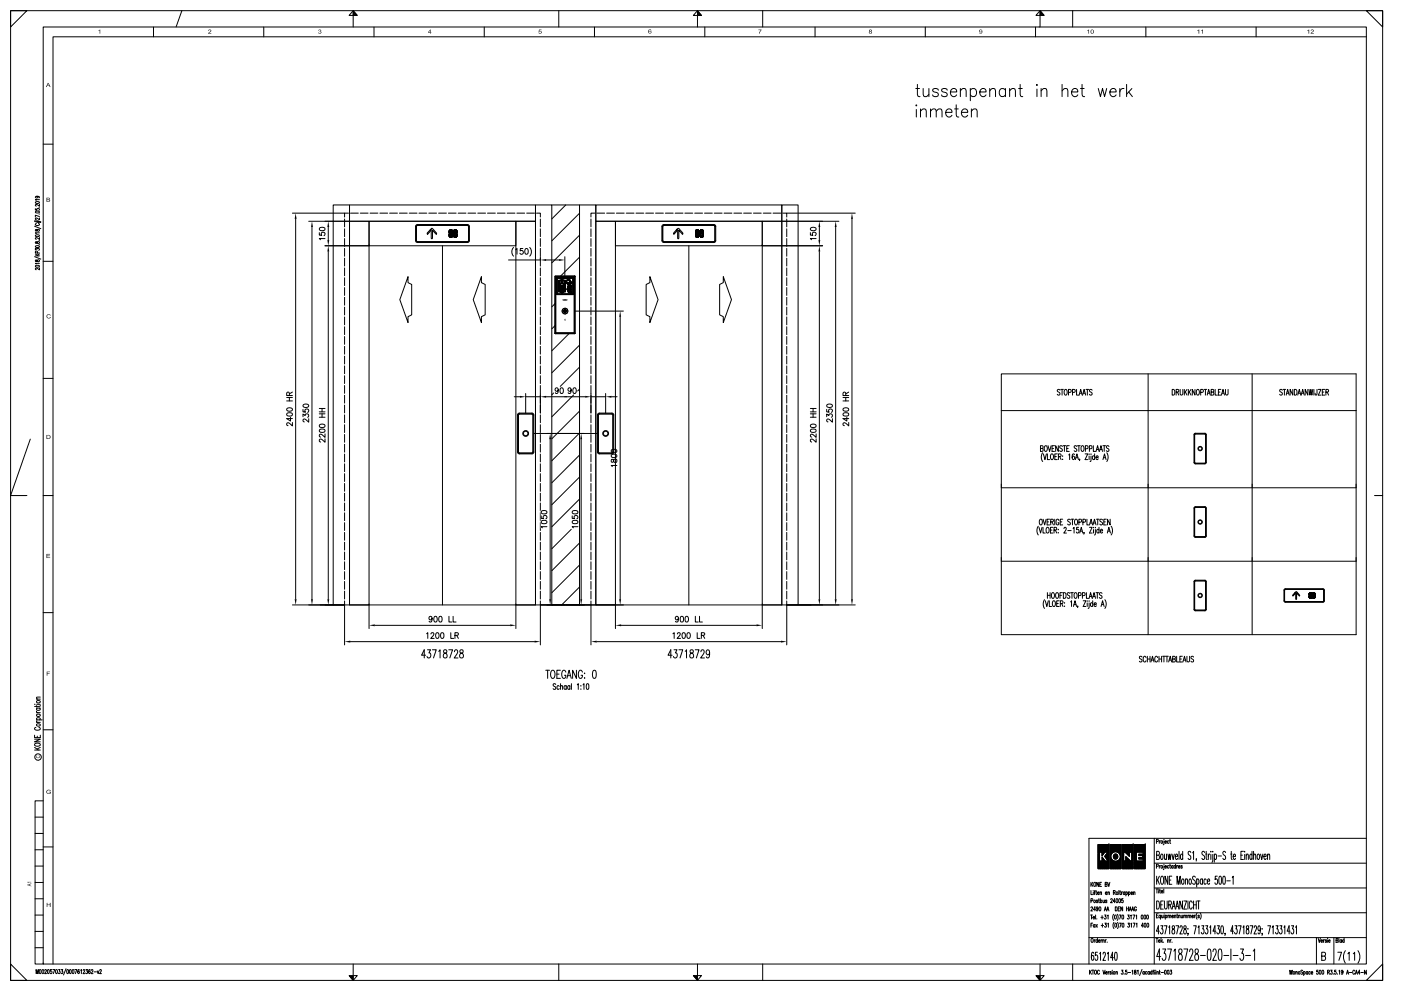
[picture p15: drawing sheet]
<svg xmlns="http://www.w3.org/2000/svg" width="420mm" height="297mm" viewBox="0 0 420 297" stroke-linecap="round" stroke-linejoin="round" font-family="sans-serif">
<g fill="none" stroke="#000" stroke-width=".3">
<path d="M3.2 3.2h411.5v290.7h-411.5zM3.2 3.2h4.9l-4.9 4.9zM13 8.1h396.8v280.9h-396.8zM46 8.1v2.9M54.5 3.2l-1.7 4.9M79.1 8.1v2.9M105.9 3.2v4.9M105.9 3.2l1.2 1.4h-2.4zM105.9 3.2h.1M105.9 3.4h.2M105.9 3.5h.3M105.9 3.7h.4"/>
<path d="M105.9 3.8h.5M105.9 4h.7M105.9 4.1h.8M105.9 4.3h.9M105.9 4.4h1.1M105.9 4.6h1.2M112.2 8.1v2.9M145.2 8.1v2.9M167.6 3.2v4.9M178.3 8.1v2.9M209.2 3.2v4.9M209.2 3.2l1.2 1.4h-2.5z"/>
<path d="M209.2 3.2h.1M209.2 3.4h.1M209.2 3.5h.2M209.2 3.7h.4M209.2 3.8h.5M209.2 4h.6M209.2 4.1h.7M209.2 4.3h.9M209.2 4.4h1M209.2 4.6h1.1M211.4 8.1v2.9M228.7 3.2v4.9"/>
<path d="M244.4 8.1v2.9M277.5 8.1v2.9M310.6 8.1v2.9M311.6 8.1h.1M311.9 3.2l1.2 1.4h-2.4zM311.9 3.4h.2M311.9 3.5h.3M311.9 3.7h.4M311.9 3.8h.5M311.9 4h.7M311.9 4.1h.8M311.9 4.3h.9"/>
<path d="M311.9 4.4h1M311.9 4.6h1.2M311.9 3.2v4.9M321.7 3.2v4.9M343.6 8.1v2.9M376.7 8.1v2.9M409.8 11h-393.9v278M409.8 3.2h4.9v4.9zM11 58.8l.4 .3a.36 .36 0 0 1-.4 .3 .36 .36 0 0 1-.3-.4l.9-.1 .2 .2-.1 .2M11.8 59.8h-1.2l.2 .3M13 43.2h2.9M10.4 76.9l1.8 .8"/>
<path d="M10.4 67.8l1.8 .7M10.4 66.4l1.8 .3M10.4 66.2l1.8 .2M10.6 74.9v-.4l.5 .1a.45 .45 0 0 1 .7 .1l-.2 .3M10.6 62.5v.5h.5a.33 .33 0 0 1 .1-.5 .33 .33 0 0 1 .4 0 .33 .33 0 0 1 0 .5M10.6 76.7h1.2M10.6 76.1l.8 .6M10.7 79.6h1.1a.6 .6 0 0 1-.5 .6 .6 .6 0 0 1-.7-.4zM10.7 77.9l-.1 .3a.4 .4 0 0 0 .5 .1 .4 .4 0 0 0 .2-.4h.5v.5l-.4 .1-.5-.6zM10.7 73.8a.6 .6 0 0 1 .6-.3 .6 .6 0 0 1 .5 .6 .6 .6 0 0 1-.7 .2 .6 .6 0 0 1-.4-.5zM10.7 72.5l-.1 .3a.4 .4 0 0 0 .5 .1 .4 .4 0 0 0 .2-.5l.5 .1a.41 .41 0 0 1-.4 .5 .41 .41 0 0 1-.4-.5zM10.7 70.5a.6 .6 0 0 1 .6-.3 .6 .6 0 0 1 .5 .6 .6 .6 0 0 1-.7 .3 .6 .6 0 0 1-.4-.6z"/>
<path d="M10.7 68.8l-.1 .3a.4 .4 0 0 0 .5 .1 .4 .4 0 0 0 .2-.4h.5v.4l-.4 .1-.5-.5zM10.7 63.4a.6 .6 0 0 1 .6-.2 .6 .6 0 0 1 .5 .5 .6 .6 0 0 1-.7 .3 .6 .6 0 0 1-.4-.6zM10.7 60.5a.6 .6 0 0 1 .6-.2 .6 .6 0 0 1 .5 .6 .6 .6 0 0 1-.7 .2 .6 .6 0 0 1-.4-.6zM10.9 67a.32 .32 0 0 0-.3 .4 .32 .32 0 0 0 .5 .2h.3a.32 .32 0 0 0 .4-.2 .32 .32 0 0 0-.3-.4M11.1 66.1v.6M11.2 75.8v-.5h-.5l-.1 .5h1.2M11.5 66.2v.5M11.7 73.3h.1M11.7 72.1h.1M11.7 64.2h.1M11.7 62.1h.1M11.8 71.2v.6l-.6-.5a.31 .31 0 0 0-.5-.1 .31 .31 0 0 0 .1 .5h.1"/>
<path d="M11.8 65.3v.6l-.7-.5a.26 .26 0 0 0-.4 .1 .26 .26 0 0 0 .1 .3h.1M11.8 61.2v.6l-.6-.4a.31 .31 0 0 0-.5-.1 .31 .31 0 0 0 .1 .5h.1M11.8 64.9l-1.2-.4v.6M11.8 76.1l-.7 .4M11.8 78.9h-1.2l.2 .2M11.8 69.8h-1.2l.2 .2M13 78.3h2.9M87.7 63.9h15.6M88.7 65.6v114M93.6 68v111.6M95.8 69.7v.8l.7 .1-.2-.6a.6 .6 0 0 1 .7-.4 .6 .6 0 0 1 .5 .5l-.3 .5M95.8 68.4l.9-.3 .8 .5a.91 .91 0 0 1-.9 .6 .91 .91 0 0 1-.8-.6z"/>
<path d="M97.5 73.7h13.2M97.5 71.5h-1.7l.3 .4M98.4 75.4v104.2M98.4 68v4M103.3 65.6v2.4M103.3 68.6v2.3M103.3 71.5v2.4M103.3 74.5v2.3M103.3 77.4v2.3M104.5 63.9h-1.2v1.2M104.8 66.3h5.9v115h-5.9zM104.8 66.3h-12.2"/>
<path d="M104.8 61.4h55.8v4.9h-55.8zM105.1 63.9h2.4M108 63.9h2.4M110.7 66.3h44v7.4h-44zM110.7 73.7h.1M111 63.9h2.3M113.9 63.9h2.4M116.8 63.9h2.4M119.8 63.9h2.3M122.7 63.9h2.4M124.9 67.6l15.5-.1 .2 .3-.1 4.5-.3 .2-15.2-.1-.2-.3zM125.2 72.7h15"/>
<path d="M125.2 67.6h15M125.6 63.9h2.4M128.6 63.9h2.3M129.1 68.7l.1 .5-1 1.1-.1-.4zM129.4 68.5l.1-.1a2.37 2.37 0 0 1 1.4 1.8l-1.2-1.2v2.2v.3h-.3zM131.5 63.9h2.4M132.7 73.7v107.6M134.5 63.9h2.3M134.7 69.6v.1M134.7 70.3l.1 .2zM134.7 70.3l.1 .1M134.7 69.5v.2z"/>
<path d="M134.7 69.7l.1 .2zM134.7 69.5l.2 .1M134.7 69.7l.1 .2M134.7 70.7l.1 .2zM134.7 70.5v.2zM134.7 69.3l.1 .2zM134.7 69.3v.1M134.7 70.7l1 .1M134.7 70.5v.1M134.8 70.3l-.1 .1M134.8 70.1l-.1 .2M134.8 69.1l-.1 .2"/>
<path d="M134.8 70.4h.1M134.8 70.2h-.1M134.8 69.8h1h-.5M134.8 70.8h-.1M134.8 69.2h-.1M134.9 70.3v.2zM135 70.2h.1M134.9 69.8v.1zM134.9 69.6h.1M134.9 70.7v.2zM134.9 69.3l.1 .2zM135 69.2h.1"/>
<path d="M134.9 69.4l-.2 .1M134.9 70.6l-.2 .1M134.9 70.3v.1M134.9 69.9v.2zM134.9 69.5v.2zM134.9 69.7v.2M134.9 70.9v.2zM134.9 70.5v.2zM134.9 68.9v.2zM134.9 69.1v.1M134.9 70.7v.1M134.9 68.9v2.1h.6"/>
<path d="M134.9 70.7l.1 .1M134.9 69.1l.1 .1M135 70l-.3 .2v.7l.1-.2M135 69.8h-.1M135 70.6h-.1M135 69.4h-.1M135 69h-.1M135 71l-.1 .1M135 69.8h.1M135 69h.1M135 70.8v.2M135 69.7l.1 .2z"/>
<path d="M135 69.9l.1 .2zM135 70.9l.1 .2zM135 70.7l.1 .2zM135 68.9l.1 .2zM135 69.1v.1M135.1 68.9v.4M135.1 69.9v-.2l-.1 .3M135.1 69.7l-.1 .2M135.1 70.7v.1M135.1 69.1l-.1 .2M135.1 70v.1M135.1 71v.1"/>
<path d="M135.1 69.2h-.1M135.1 69h-.1M135.2 70.7l.1 .2zM135.2 69.8l.1 .1zM135.3 69.2h.1M135.2 69h.1M135.2 71v.1M135.2 69.2h.1M135.2 70v.1M135.2 70.9l.1 .2zM135.2 69.9l.1 .2zM135.2 68.9l.1 .2z"/>
<path d="M135.2 69.1l.1 .2M135.2 69.7l.1 .2M135.2 69.9v-.2l.1 .3M135.2 70.7v.1M135.2 68.9v.4M135.3 69.1v.1M135.3 70.8v.2M135.3 69.8h-.1M135.3 69h-.1M135.4 69.8h.1M135.4 70.8h.1M135.3 70.9l.1 .2z"/>
<path d="M135.3 69.9l.1 .2zM135.3 68.9l.1 .2zM135.3 69.7l.1 .2M135.3 69.9l.1-.2v.4l.2-.1M135.3 70.7l.1 .2M135.3 70.8h.1M135.4 68.9v.4l-.1-.2M135.4 70.9l-.1 .2M135.4 69.9l-.1 .2M135.4 68.9v.1M135.4 69.1l.2 .1M135.4 69v.1"/>
<path d="M135.4 71h-.1M135.4 70h-.1M135.5 70.7l.1 .2zM135.6 70.6h.1M135.6 70h.1M135.6 70.2h.1M135.5 70.3l.1 .2zM135.5 69.8l.1 .1zM135.5 69.3l.1 .2zM135.6 69.6h.1M135.6 69.2h.1M135.6 69h.1"/>
<path d="M135.5 69h.1M135.5 70h-.5l-.1 .2M135.5 70.8h.3M135.5 69.2h.3M135.5 69.6h.3zM135.5 69h-.5M135.5 70.4h.3zM135.5 70.2h.3zM135.5 70.9l.1 .2zM135.5 69.1l.1 .2M135.5 68.9l.1 .2M135.5 69.9v.3h.3"/>
<path d="M135.5 69.7l.1 .2M135.5 69.5l.1 .2M135.5 70.3l.1 .1M135.5 70.7l.1 .2M135.6 68.9l-.1 2M135.6 70.7l-.1 .2M135.6 70.9l-.1 .2M135.6 70.5l-.1 .2M135.6 69.9v.4M135.6 70.3l-.1 .1M135.6 69.5v.1M135.6 69.3l-.1 .2"/>
<path d="M135.6 69.7l-.1 .2M135.6 68.9l-.1 .2M135.6 69.1l-.1 .2M135.6 70.6h-.1M135.6 70.8l-.3 .1 .1-.2v.4l.2-.1M135.6 70.6v.1M135.6 69.4h-.1M135.8 70.4h.1M135.8 69.8h.1M135.8 69.4h.1M135.8 70.8h.1M135.7 70.5v.2z"/>
<path d="M135.7 69.5v.2zM135.7 69.3v.2M135.7 69.1v.2M135.7 69.5v.2M135.7 70.1v.2M135.7 70.3v-.2v.8v-.2M135.7 70.5v.2M135.7 70.3v.1M135.7 69.4h-.2M135.7 70.6h-.2M135.7 69.6h.1M135.7 69.2l-1-.1v.8l.1-.2"/>
<path d="M135.7 69.1v.8v-.2M135.7 70.7v.2M135.7 69.7v.2M135.8 70.6h-.1M135.8 69.4l-.2 .1M136 70.4h.3zM136 70.2h.3zM136 69.6h.2M136 69.6h.1M136 70.3l.1 .2zM136 70.3l.1 .1M136 70.1l.1 .2"/>
<path d="M136 69.5l.1 .2zM136 69.7l.1 .2zM136 69.5l.1 .2M136 70.7l.1 .2zM136 70.5l.1 .2zM136 69.3l.1 .2zM136 69.1l.1 .2M136.1 70.3l-.1 .1M136.1 69.5v.1M136.1 69.7l-.1 .2M136.1 70.7l.2 .1M136.1 70.5l-.1 .2"/>
<path d="M136.1 69.3l-.1 .2M136.1 69.4v.1M136.1 70.6h-.1M136.1 70.6v.1M136.1 70.8h.8M136.1 69.4h-.1M136.2 70.3v.2zM136.2 69.9v.2zM136.2 70.1v.2zM136.2 69.5v.2zM136.2 69.8v.1zM136.2 69.6h.1"/>
<path d="M136.2 70.9v.2zM136.2 70.7v.2zM136.2 70.5v.2zM136.2 69.3v.2zM136.2 69.1v.2zM136.2 68.9v.2zM136.2 69l.5 .1M136.2 69.4h-.2M136.2 69h.6M136.2 70.6h-.2M136.2 69.2h.2M136.2 70.3v.1"/>
<path d="M136.2 69.5v.2M136.2 69.7v.2M136.2 69.3v.2M136.2 69.1v.2M136.2 68.9v.2M136.2 70.7v.2M136.2 70.5v.2M136.2 68.9v2.1h.2M136.2 69.9v.4M136.2 70.9v.2M136.3 70h.5l.1 .2M136.3 70.2l-.3 .1 .1-.2v.8l-.1-.2"/>
<path d="M136.3 71l.6 .1M136.3 69.2l-.3 .1 .1-.2v.8l-.1-.2M136.3 70.6h-.1M136.3 69.4h-.1M136.3 70h.5M136.3 71h.5M136.3 69.7l.1 .2zM136.3 69.9l.1 .2zM136.3 69.7l.1 .2M136.3 69.9l.1 .2M136.3 70.9l.1 .2zM136.3 70.7l.1 .2z"/>
<path d="M136.3 68.9l.1 .2zM136.3 69.1l.1 .2M136.3 70.9l.1 .2M136.3 70.7l.1 .2M136.4 69.7v.4M136.4 68.9v.4M136.4 70.7v.4M136.4 69.7l-.1 .2M136.4 69.9l-.1 .2M136.4 70.9l-.1 .2M136.4 70.7l-.1 .2M136.4 69.1l-.1 .2"/>
<path d="M136.4 70h-.2v.3M136.4 70.8h-.2M136.5 70.9l.1 .2zM136.5 70.7l.1 .2zM136.5 69.9l.1 .2zM136.5 69.8l.1 .1zM136.5 69.1v.2zM136.5 68.9l.1 .2zM136.5 70.8l.2-.1 .1 .3h-.3M136.5 69.9h.1M136.5 68.9l.1 .2M136.6 70.9l-.1-.2v.2"/>
<path d="M136.6 68.9l-.1 .2M136.7 70.9v.2zM136.7 70.7v.2zM136.7 69.9v.2zM136.7 69.7v.2zM136.7 68.9v.2zM136.7 68.9h-.5M136.7 69.1l-.2 .1M136.7 69.9v.2M136.7 70.9v.2M136.7 68.9v.4v-.2M136.7 70.7v.2"/>
<path d="M136.7 69.9v-.2v.4l-.2-.1M136.7 69.7v.2M136.8 70.8h-.5M136.8 69.2h-.5M136.8 70.7l.1 .2zM136.9 70.2h.1M136.8 70.3l.1 .2zM136.8 69.8l.1 .1zM136.8 69.3l.1 .2zM136.9 69.2h.1M136.8 69h.1M136.8 69.4h.1"/>
<path d="M136.8 70v.2l.3-.1M136.8 70.6h.1M136.8 70.9l.1 .2zM136.8 70.5l.1 .2zM136.8 69.9l.1 .2zM136.8 69.5l.1 .2zM136.8 68.9l.1 .2zM136.8 69.1v.1M136.8 69.7l.1 .2M136.8 70.3l.1 .1M136.8 70.7v.1M136.9 68.9l-.1 2.1"/>
<path d="M136.9 70.7v.1M136.9 70.3l-.1 .1M136.9 69.7l-.1 .2M136.9 69.1v.1M136.9 69.8h-.1M136.9 69.6h-.1M136.9 69.4h.1M136.9 69.2l.1 .7 .1-.2M136.9 69.6h.2M136.9 70.2l.1 .7M136.9 69.8h-.9h.8M136.9 70.6h.1"/>
<path d="M136.9 70.4h.1M136.9 69.6h.1M137 70.7v.2zM137 70.5v.2zM137 70.3v.2zM137 69.7v.2zM137 69.3l.1 .2zM137 69.5v.2zM137 69.7l.1 .2M137 70.7l-.1 .1M137 70.3l.1 .1M137.1 70.7l-.1 .2"/>
<path d="M137.1 70.3l-.1 .1M137.1 69.1l-1 .1M137.1 70.6h-.2M137.1 69.4h-.2M137.4 63.9h2.3M140.2 67.6l.3 .2v4.3l-.3 .3h-15l-.3-.3v-4.3l.3-.2M140.3 63.9h2.4M140.8 72.1l-.6 .6M140.8 67.8l-.6-.5h-15.2l-.4 .5v4.3l.2 .4 .4 .2M140.8 67.8v4.3M143.3 63.9h2.3M146.2 63.9h2.3"/>
<path d="M149.1 63.9h2.4M152.1 63.9h2.3M152.5 77.9h9.6M154 74.2l-.1 .1a1.9 1.9 0 0 0 .1 2.5M154.7 74.8l.3-.3v1.7M154.7 66.3h5.9v115h-5.9zM155 63.9h2.4M156.8 74.5h-.7l-.1 .7a.56 .56 0 0 1 .8 .1 .56 .56 0 0 1-.1 .8 .56 .56 0 0 1-.8-.2M157.6 74.6l.2-.1a.91 .91 0 0 1 .6 .8 .91 .91 0 0 1-.6 .9l-.4-.7zM157.9 63.9h2.4M158.9 74.2l.1 .1a1.9 1.9 0 0 1-.1 2.5M160.9 63.9h1.2v1.2"/>
<path d="M162.1 76.9v2.8M162.1 65.6v2.4M162.1 68.6v2.3M162.1 71.5v2.4M162.1 74.5v2.3M163.8 77.9h3.9M169.4 76.9v5.9M169.7 61.4l-4.2 4.2M173.8 63.9l-8.3 8.3M173.8 70.5l-8.3 8.3M173.8 77.1l-5.7 5.7M177.2 65.6v2.4"/>
<path d="M177.2 68.6v2.3M177.2 71.5v2.4M177.2 74.4v2.4M177.2 77.4v2.3M178.4 63.9h-1.2v1.2M178.7 66.3h5.9v115h-5.9zM178.7 61.4h55.8v4.9h-55.8zM179 63.9h2.3M181.9 63.9h2.4M184.6 66.3h44v7.4h-44zM184.8 63.9h2.4M187.8 63.9h2.3"/>
<path d="M190.7 63.9h2.4M193.7 63.9h2.3M196.6 63.9h2.3M198.8 67.8v4.3M198.8 67.6l15.4-.1 .3 .3-.1 4.5-.3 .2-15.2-.1-.2-.3zM199.1 72.7h15M199.1 67.6h15M199.1 72.7l-.4-.2-.2-.4v-4.3l.6-.5h15.2l.4 .5v4.3l-.6 .6M199.1 67.6l-.3 .2M199.5 63.9h2.4M202.5 63.9h2.3M203 68.7a1.17 1.17 0 0 1-.7 1.3l-.2 .3a.7 .7 0 0 1 .4-1.1z"/>
<path d="M203.3 68.5h.3l1.2 1.5-.1 .3-1.1-1.3v2.2l-.2 .4zM205.4 63.9h2.3M206.6 73.7v107.6M208.3 63.9h2.4M208.6 70.3l.1 .2zM208.7 70.2h.1M208.6 69.8l.1 .1zM208.6 70.7l.1 .2zM208.6 69.3l.1 .2zM208.7 69.2h.1M208.6 69.4h.1M208.6 70.6h.1"/>
<path d="M208.6 70.3l.1 .1M208.6 69.5v.2zM208.6 70.5v.2zM208.6 69.1h1v.8l-.1-.2M208.6 70.7l.1 .2M208.7 70.3l-.1 .1M208.7 69.7l-.1 .2M208.7 70.7v.1M208.7 70.2l-.1 .7M208.7 69.8h.8M208.7 69.6h-.1M208.7 70.6l.1 .1"/>
<path d="M208.7 69.4l.1 .1M208.7 69.2l-.1 .7v-.2M208.7 70.4h.1M208.7 70.2h.2M208.7 69h.2M208.7 69.2h.2M208.7 69h.8M208.7 70.8h.2M208.7 70.3l.1 .2zM208.7 70.3l.1 .1M208.7 69.9l.1 .2zM208.7 69.5l.1 .2z"/>
<path d="M208.7 69.7l.1 .2zM208.7 69.7l.1 .2M208.7 70.9l.1 .2zM208.7 70.7l.1 .2zM208.7 70.5l.1 .2zM208.7 69.3l.1 .2zM208.7 68.9l.1 .2zM208.7 68.9l.1 .2M208.7 69.1l.1 .2M208.7 70.7l.1 .2M208.8 68.9l-.1 2.1h.3M208.8 70.3l-.1 .1"/>
<path d="M208.8 69.9v.4M208.8 69.5l-.1 .2M208.8 69.7l-.1 .2M208.8 70.9l-.1 .2M208.8 70.7l.2 .1M208.8 70.5l.1 .1M208.8 69.1l.2 .1M208.8 69.3l.1 .1M208.8 68.9l.1 .1M208.9 70h.5M208.9 69.6l-.1 .1M208.9 69.8l.1 .1z"/>
<path d="M208.9 70h.3M208.9 70.7l.1 .2zM209 69.2h.1M208.9 69h.4M208.9 71h.3M208.9 69.2h.3M208.9 69.9l.1 .2zM208.9 69.9l.1-.2-.1 .2M208.9 69.7l.1 .2M208.9 70.9l.1 .2zM208.9 68.9l.1 .2zM208.9 68.9l.1 .2"/>
<path d="M208.9 70.9l.1-.2-.1 .2M208.9 70.7l.1 .2M209 68.9v.4l-.1-.2M209 69.9l-.1 .2M209 70.9l-.1 .2M209 68.9l-.1 .2M209 69.1l-.1 .2M209 70l-.3-.1 .2 .3-.3-.1M209 70.8h.3M209 71h.3M209 69.2h.3M209.1 70.9v.2z"/>
<path d="M209.1 70.7v.2zM209.1 69.9v.2zM209.1 69.7v.2zM209.1 68.9v.2zM209.1 69.1v.2M209.1 69.7v.2M209.1 69.9v.2M209.1 70.9v.2M209.1 70.7v.2M209.1 68.9v.4M209.1 69.7v.4M209.1 70.7v.4"/>
<path d="M209.2 70.8h-.3M209.2 70.7l.1 .2zM209.2 69.8l.1 .1zM209.3 69.2h.1M209.2 70l.3-.1-.1 .3 .2-.1v.8M209.2 70.9l.1 .2zM209.2 69.9l.1 .2zM209.2 68.9l.1 .2zM209.2 68.9l.1 .2M209.2 69.1l.1 .2M209.2 69.9l.1 .2M209.2 70.9l.1 .2"/>
<path d="M209.3 68.9v.2M209.3 70.7l-.1 .2M209.3 69.9h.1M209.3 70.9h.1M209.3 69.7l-.1 .2M209.3 68.9l-.1 .2M209.3 70h-.3M209.3 69h-.4M209.4 69.6v.1M209.4 71h-.5M209.4 70.9l.1 .2zM209.4 70.7v.2z"/>
<path d="M209.4 70.5v.2zM209.4 69.9l.1 .2zM209.4 70.3v.2zM209.4 69.7v.2zM209.4 69.3l.1 .2zM209.4 69.5v.2zM209.4 68.9l.1 .2zM209.4 69.1l.1 .1h-.3M209.4 68.9v.1M209.4 69.3v.1M209.4 69.5l.1 .1M209.4 69.9v.4"/>
<path d="M209.4 69.7l.1 .2M209.4 70.5v.1M209.4 70.3l.1 .1M209.4 70.7l-.2 .1M209.4 70.9l.1 .2M209.4 68.9l.1 2.1h-.3M209.5 70.7l-.1 .2M209.5 70.3l-.1 .1M209.5 69.7l-.1 .2M209.5 68.9l-.1 .2M209.5 69.1l-.1 .2M209.5 70.2h-.1"/>
<path d="M209.5 70.8h-.1M209.5 69.8h-.8M209.5 69.2h-.1M209.5 69h-.1M209.5 70.7l.1 .2zM209.6 70.2h.1M209.5 70.3l.1 .2zM209.5 69.8l.1 .1zM209.5 69.3l.1 .2zM209.6 69.2h.1M209.5 69.4l-.1 .1M209.5 69.6h.1"/>
<path d="M209.5 70.6l-.1 .1M209.5 70.4h.1M209.5 70.8h.1M209.5 70.5l.1 .2zM209.5 69.5l.1 .2zM209.5 69.1v.1M209.5 70.1v.1M209.5 70.3l.1 .1M209.5 70.7l.1 .2M209.6 70.7l-.9 .1M209.6 70.3l-.1 .1M209.6 69.7l-.1 .2"/>
<path d="M209.6 70.6h-.1M209.6 69.4h-.1M210 70.4h.1M209.9 70.4h.3zM209.9 70.1l.1 .2zM209.9 70.2h.3zM209.9 70.2l.2 .1 .1-.3h.5v.3l.2-.1M209.9 69.5v.2zM210 69.8h.1M209.9 70.5v.2zM209.9 69.3l.1 .2zM209.9 69.1l.1 .2z"/>
<path d="M209.9 69.4h.1M209.9 70.6h.1M209.9 70.3l.1 .1M209.9 69.7l.1 .2M209.9 69.5l.1 .2M209.9 69.3l.1 .2M209.9 70.5l.1 .2M209.9 70.7l.1 .2M209.9 70.7l.1 .2zM210 70.3l-.1 .1M210 70.3l-.1 .6 .1-.2M210 70.1l-.1 .2"/>
<path d="M210 69.5l-.1 .2M210 69.3l-.1-.2 .1 .6M210 70.5l-.1 .2M210 69.3l-.1 .2M210 69.1l-.1 .2M210 69.6h-.1M210 70.6h.2M210 70.8h.8M210 69.4h.2M210 70h.2M210 70.6l.1 .1M210 69.4l.1 .1"/>
<path d="M210 71h.2M210 69l.1 .1M210.1 70.3v.2zM210.1 70.3v.1M210.2 70h.1M210.1 69.9v.4M210.1 69.5v.2zM210.1 69.7v.2zM210.1 69.7v.2M210.1 69.5l-.1 .1M210.1 70.9v.2zM210.1 70.7v.2z"/>
<path d="M210.1 70.5v.2zM210.1 69.3v.2zM210.2 69h.1M210.1 69.1l-.2 .1M210.1 69.3v.2M210.1 70.9v.2M210.1 70.7l-.2 .1M210.1 70.5v.2M210.1 69.5v.2M210.1 70.7v.2M210.1 69.1v.2M210.2 69.8h-.3h1h-.2"/>
<path d="M210.2 69.6h-.2M210.2 70.8h-.2M210.2 69.2h-.2M210.2 69.8l.1 .1zM210.2 69.9l.1 .2zM210.2 69.8h.1M210.2 70.9l.1 .2zM210.2 70.7l.1 .2zM210.2 69.1l.1 .2zM210.2 68.9l.1 .2zM210.2 70.8v.2M210.2 69.1v.1"/>
<path d="M210.2 68.9v.4M210.3 69.9l-.1-.2v.3M210.3 69.7l-.1 .2M210.3 70.7v.1M210.3 69.1l-.1 .2M210.3 70v.1M210.3 71v.1M210.3 69.2h-.1M210.3 69h-.1M210.4 69h.1M210.4 69.8h.1M210.4 71v.1"/>
<path d="M210.4 69.2h.1M210.4 70v.1M210.4 70.9l.1 .2zM210.4 70.7v.2zM210.4 69.9l.1 .2zM210.4 69.7v.2zM210.4 68.9l.1 .2zM210.4 69.1l.1 .2M210.4 69.7l.1 .2M210.4 69.9v-.2l.1 .3M210.4 70.7v.1M210.4 68.9v.4"/>
<path d="M210.5 68.9l-.1 .2M210.5 69.1v.1M210.5 70.8v.2M210.5 70.9l.1 .2zM210.5 70.7l.1 .2zM210.5 69.9l.1 .2zM210.5 69.8l.1 .1zM210.5 69.1l.1 .2zM210.5 68.9l.1 .2zM210.5 69h.1M210.6 68.9v.4M210.6 70.7v.1"/>
<path d="M210.6 69.9v-.2l-.1 .3M210.6 69.7l-.1 .2M210.6 69.1l-.1 .2M210.6 70v.1M210.6 69.8h-.1M210.6 69.2h-.1M210.6 71v.1M210.6 69h-.1M210.7 69.2h.1M210.7 69.6h.1M210.7 70.8h.1M210.7 70.4h.2z"/>
<path d="M210.7 70.2h.2zM210.7 70.9l.1 .2zM210.7 70.7l.1 .2zM210.7 70.5v.2zM210.7 69.9l.1 .2zM210.7 70.3l.1 .2zM210.7 69.7l.1 .2zM210.7 69.3l.1 .2zM210.7 69.5v.2zM210.7 68.9l.1 .2zM210.7 69.1l.1 .2M210.7 69.7l.1 .2"/>
<path d="M210.7 69.5l.1 .2M210.7 70.3l.1 .1M210.7 70.7l.1 .2M210.7 68.9l.1 2.2-.8-.1 .1-2.1M210.8 70.7l.1 .1M210.8 70.9l-.1 .2M210.8 70.5l-.1 .2M210.8 69.9v.4M210.8 70.3l-.1 .1M210.8 69.7l-.1 .2M210.8 69.5v.1M210.8 69.3l-.1 .2"/>
<path d="M210.8 68.9h-.7M210.8 69.1l.1 .1M210.8 69v.1M210.8 71h-.1M210.8 69.4v.1M210.8 70h-.1M210.8 70.6h-.1M210.8 70.6v.1M210.8 69.4h-.1M210.8 70.7l.1 .2zM210.8 70.5l.1 .2zM210.8 70.1l.1 .2z"/>
<path d="M210.8 70.3l.1 .2zM210.8 69.8l.1 .1zM210.8 69.3l.1 .2zM210.8 69.5l.1 .2zM210.8 69.1l.1 .2zM210.8 69.6h.1M210.8 69.2h-.8M210.9 69.3v.2M210.9 69.1v.2M210.9 69.5v.2M210.9 70.1v.2M210.9 70.3v.4"/>
<path d="M210.9 70.3v.1M210.9 70.5v.2M210.9 69.3v.4M210.9 70.7v.2M210.9 69.7v.2M210.9 70.6h-.1M210.9 69.4h-.1M211.3 63.9h2.3M214.1 67.6l.3 .2v4.3l-.3 .3h-15l-.3-.3M214.2 63.9h2.4M217.1 63.9h2.4M220.1 63.9h2.3"/>
<path d="M223 63.9h2.4M226 63.9h2.3M228.6 66.3h5.9v115h-5.9zM228.6 73.7h.1M228.6 73.7h18.1M228.9 63.9h2.3M231.8 63.9h2.4M234.5 66.3h17.1M234.8 63.9h1.1v1.2M235.9 65.6v2.4M235.9 68.6v2.3M235.9 71.5v2.4"/>
<path d="M235.9 74.4v2.4M235.9 77.4v2.3M235.9 63.9h20.6M243 69.7v.8l.8 .1-.2-.6a.6 .6 0 0 1 .6-.4 .6 .6 0 0 1 .6 .5l-.4 .5M243.1 68.4a.85 .85 0 0 1 1-.4 .85 .85 0 0 1 .6 .9l-.7 .3-.6-.1-.4-.4zM244.8 71.5h-1.8l.4 .4M245.7 68v4M245.7 75.4v104.2M250.6 68v111.6M255.5 65.6v114M11.8 80.3v.6l-.7-.5a.26 .26 0 0 0-.4 .1 .26 .26 0 0 0 .1 .3h.1M103.3 80.3v2.4"/>
<path d="M103.3 83.3v2.3M103.3 86.2v2.3M103.3 89.1v2.4M103.3 92.1v2.3M103.3 95v2.4M103.3 97.9v2.4M122.4 82.9v1.8l1.1 .6v9.1l-1.1 .5v1.8l-2.5-6.9zM144.4 82.9v1.8l1.1 .6v9.1l-1.1 .5v1.8l-2.5-6.9zM162.1 80.3v2.4M162.1 83.3v2.3M162.1 86.2v2.3M162.1 89.1v2.4"/>
<path d="M162.1 92.1v2.3M162.1 95v2.4M162.1 97.9v2.4M166.5 91l-1 1M166.5 97.6l-1 1M169 93.2h.3M169.4 92.8v.3M169.4 93.2h.1M169.4 93.4v.3M169.6 93.2h.3M170.7 99.9l-5.2 5.3M172.3 93.2h14.7"/>
<path d="M177.2 80.3v2.4M177.2 83.3v2.3M177.2 86.2v2.3M177.2 89.1v2.4M177.2 92.1v2.3M177.2 95v2.4M177.2 97.9v2.4M186 95v84.6M194.9 82.9l2.5 6.9-2.5 6.9v-1.8l-1.1-.5v-9.1l1.1-.6zM216.9 82.9l2.5 6.9-2.5 6.9v-1.8l-1.1-.5v-9.1l1.1-.6zM235.9 80.3v2.4M235.9 83.3v2.3"/>
<path d="M235.9 86.2v2.3M235.9 89.1v2.4M235.9 92.1v2.3M235.9 95v2.4M235.9 97.9v2.4M13 113.4h2.9M86 119.2h1.7M86.8 119.2v1M86.8 118.6l-.1-.9-.6-.1-.1 1h1.7M87.7 117.5l-.9 .6M103.3 100.9v2.3M103.3 103.8v2.4"/>
<path d="M103.3 106.8v2.3M103.3 109.7v2.3M103.3 112.6v2.4M103.3 115.6v2.3M103.3 118.5v2.3M154.2 118.9h1.7M157.6 118.9h4.5M157.6 117.9v5.9M162.1 100.9v2.3M162.1 103.8v2.4M162.1 106.8v2.3M162.1 109.7v2.3"/>
<path d="M162.1 112.6v2.4M162.1 115.6v8.2M163.8 118.9h6.1M166 117.8l-.5 .5M172 118.4l-6.5 6.6M173.8 103.4l-8.3 8.4M173.8 110l-5.8 5.8M173.8 116.6l-.6 .6M177.2 100.9v2.3M177.2 103.8v2.4M177.2 106.8v2.3M177.2 109.7v2.3"/>
<path d="M177.2 112.6v2.4M177.2 115.6v2.3M177.2 118.5v2.3M235.9 100.9v2.3M235.9 103.8v2.4M235.9 106.8v2.3M235.9 109.7v2.3M235.9 112.6v2.4M235.9 115.6v2.3M235.9 118.5v2.3M252.8 119.2h1.7M253.6 118.6v-.9h-.7l-.1 .9h1.7"/>
<path d="M253.6 119.2v1M254.5 117.5l-.9 .6M344.3 112.1v56.1M406.7 112.1v11M9.1 131.6l-5.9 16.9h4.9M86 120.2h1.7M86.1 123.9l.9-.2 .7 .4a.91 .91 0 0 1-.9 .6 .91 .91 0 0 1-.8-.6zM86.1 122.5a.85 .85 0 0 1 1-.4 .85 .85 0 0 1 .5 .9l-.6 .3-.7-.1-.3-.4zM87.1 125.1v1.1l-1.1-.7h1.7M87.7 126.6v1.1l-1.4-1-.3 .6 .4 .3M90.9 124.9v-.8l.6 .5a.53 .53 0 0 1 .9-.5 .53 .53 0 0 1-.2 1M90.9 122.7v.8h.7l-.2-.5a.6 .6 0 0 1 .7-.4 .6 .6 0 0 1 .5 .5l-.4 .5"/>
<path d="M91 121.3a.85 .85 0 0 1 1-.3 .85 .85 0 0 1 .5 .9l-.7 .2h-.6l-.3-.4zM92.6 125.5v1l-1.4-.9-.3 .6 .4 .3M95.8 125.1h1.7M95.8 124h1.7M95.8 123.5h1.7M95.8 122.4h1.7M95.8 128.8l.9-.2 .5 .1 .3 .3a.92 .92 0 0 1-.9 .6 .92 .92 0 0 1-.8-.6zM95.8 127.3l.9-.2 .8 .5a.91 .91 0 0 1-.9 .6 .91 .91 0 0 1-.8-.6zM96.6 122.4v1.1M96.6 124v1.1M97.5 131.5v1.1l-1.4-1-.3 .6 .4 .3M97.5 130.1v1l-1.4-1-.3 .6 .4 .3"/>
<path d="M103.3 121.4v2.4M103.3 124.4v2.3M103.3 127.3v2.4M103.3 130.2v2.4M103.3 133.2v2.3M103.3 136.1v2.4M103.3 139v2.4M155.5 124.1l4.1-.1 .3 .2v11.3l-.2 .3-4 .1-.3-.2zM155.6 124.1l4.2 .1-.1 11.5-4.2-.1zM155.7 123.8h3.9M155.7 123.8l-.5 .6 .1 11.3 .4 .3h3.9l.5-.5v-11.1l-.5-.6M162.1 124.4v2.3"/>
<path d="M162.1 127.3v2.4M162.1 130.2v2.4M162.1 133.2v2.3M162.1 136.1v2.4M162.1 139v2.4M173.8 123.2l-8.3 8.3M173.8 129.8l-8.3 8.3M173.8 136.4l-8.3 8.3M177.2 121.4v2.4M177.2 124.4v2.3M177.2 127.3v2.4M177.2 130.2v2.4"/>
<path d="M177.2 133.2v2.3M177.2 136.1v2.4M177.2 139v2.4M183.4 137.8v.7h.5a.62 .62 0 0 1 .3-.8 .62 .62 0 0 1 .8 .3v.3a.56 .56 0 0 1-.7 .3 .56 .56 0 0 1-.4-.7l-.2-.2zM183.4 136.4l.9-.3 .7 .5a.9 .9 0 0 1-.8 .6 .9 .9 0 0 1-.9-.6zM183.4 134.9l.3-.2a.88 .88 0 0 1 1.3 .6 .95 .95 0 0 1-.9 .4 .95 .95 0 0 1-.8-.6zM185 139.5h-1.7l.3 .4M235.9 121.4v2.4M235.9 124.4v2.3M235.9 127.3v2.4M235.9 130.2v2.4M235.9 133.2v2.3"/>
<path d="M235.9 136.1v2.4M235.9 139v2.4M243 125.1h1.8M243 124h1.8M243 123.5h1.8M243 122.4h1.8M243.1 128.8l.9-.2 .7 .2 .1 .2a.92 .92 0 0 1-.9 .6 .92 .92 0 0 1-.9-.6zM243.1 127.3a.85 .85 0 0 1 1-.3 .85 .85 0 0 1 .6 .9l-1.3 .2-.4-.4zM243.8 122.4v1.1M243.8 124v1.1M244.8 131.5v1.1l-1.4-1-.4 .6 .4 .3M244.8 130.1v1l-1.4-1-.4 .6 .4 .3"/>
<path d="M247.9 124.9v-.8l.7 .5a.53 .53 0 0 1 .8-.5 .53 .53 0 0 1-.1 1M247.9 122.7v.8h.8l-.2-.5a.6 .6 0 0 1 .6-.4 .6 .6 0 0 1 .6 .5l-.4 .5M248 121.3l.9-.2 .7 .4a.91 .91 0 0 1-.8 .6 .91 .91 0 0 1-.9-.6zM249.6 125.5v1l-1.4-.9-.3 .6 .4 .3M252.8 120.2h1.7M252.9 123.9l.9-.2 .4 .1 .3 .3a.91 .91 0 0 1-.8 .6 .91 .91 0 0 1-.9-.6zM252.9 122.5l.9-.3 .7 .5a.91 .91 0 0 1-.8 .6 .91 .91 0 0 1-.9-.6zM254 125.1v1.1l-1.2-.7h1.7M254.5 126.6v1.1l-1.2-1-.5 .3 .1 .5 .3 .1M300.3 123.1v23.1h106.4M13 148.5h2.9M103.3 142v2.3"/>
<path d="M103.3 144.9v2.4M103.3 147.8v2.4M103.3 150.8v2.3M103.3 153.7v2.4M103.3 156.7v2.3M103.3 159.6v2.3M162.1 142v2.3M162.1 144.9v2.4M162.1 147.8v2.4M162.1 150.8v2.3M162.1 153.7v2.4M162.1 156.7v2.3"/>
<path d="M162.1 159.6v2.3M171.3 158.7l-5.8 5.8M173.8 143l-8.3 8.3M173.8 149.6l-8.3 8.3M173.8 156.2h-.1M177.2 142v2.3M177.2 144.9v2.4M177.2 147.8v2.4M177.2 150.8v2.3M177.2 153.7v2.4M177.2 156.7v2.3M177.2 159.6v2.3"/>
<path d="M235.9 142v2.3M235.9 144.9v2.4M235.9 147.8v2.4M235.9 150.8v2.3M235.9 153.7v2.4M235.9 156.7v2.3M235.9 159.6v2.3M300.3 145.1v23.1M311.4 157.7l-.4 1.6 .4 1M311.6 158.1l.5 1.7 .4-1.7M311.9 155.7l.1-.1a.93 .93 0 0 1 .6 .9 .93 .93 0 0 1-.6 .8l-.3-.8zM312.8 158.1v1.7h.7"/>
<path d="M312.8 155.6l.5 1.7 .4-1.7M313.9 158.1h.2a.92 .92 0 0 1 .5 .8 .92 .92 0 0 1-.5 .9 1.26 1.26 0 0 1-.2-1.7zM314 156.4h.5M314.8 155.6h-.8v1.7h.8M315 158.9h.5M315.1 156.4l.7-.1v-.6l-.7-.1v1.7M315.5 156.4l.4 .9M315.8 158.1h-.8v1.7h.8M316.1 158.9l.7-.1v-.7h-.7v1.7M316.3 155.6v1.7M316.5 158.9l.4 .9M317.4 158.6v.2z"/>
<path d="M317.4 159.6v.2zM317.6 156a.45 .45 0 0 0-.6-.4 .45 .45 0 0 0-.3 .7v.4a.47 .47 0 0 0 .4 .6 .47 .47 0 0 0 .5-.6h-.3M318 156.4h.4M318.7 155.6h-.7v1.7h.7M319.1 158.5v-.3a.38 .38 0 0 1 .6 0 .38 .38 0 0 1 0 .5l-.7 1.1h.8M320.2 159h1M321 155.9a.41 .41 0 0 0-.7-.2 .41 .41 0 0 0 .1 .6l.5 .3 .1 .5-.3 .2-.5-.2M321.2 155.6h.8M321.6 155.6v1.7M321.8 158.4l.3-.3v1.7M322.5 155.7l.1-.1a.91 .91 0 0 1 .6 .9 .91 .91 0 0 1-.6 .8 1.29 1.29 0 0 1-.1-1.6zM323.5 158.1h-.6v.7a.48 .48 0 0 1 .7 .4 .48 .48 0 0 1-.7 .4l-.1-.1"/>
<path d="M323.6 156.5l.7-.1v-.7l-.7-.1v1.7M323.8 159.8l.5-1.7 .4 1.7M324 159.2h.5M324.8 156.5l.6-.1v-.7l-.6-.1v1.7M325.1 159.7l-.1 .4M326 155.6v1.7h.6M326.7 158.1h.8l-.8 1.7h.8M326.8 157.3l.4-1.7 .5 1.7M326.9 156.8h.6M327.8 157.3l.4-1.7 .5 1.7M327.9 158.7v1.1M327.9 158.1v.1z"/>
<path d="M328 156.8h.5M328.5 158.7v1.3l-.3 .3M328.5 158.1v.1zM328.8 155.6h.8M329.2 155.6v1.7M329.6 158.9l-.5-.3a.74 .74 0 0 0 0 1.2l.5-.3M329.6 158.1v1.7M330 159.1h.7l-.1-.4a.49 .49 0 0 0-.6 .5 .49 .49 0 0 0 .6 .5l.1-.2M330.6 155.9l-.3-.3-.4 .2v.5l.5 .2 .2 .6-.5 .2-.3-.2M331 156.4h.5M331.8 155.6h-.8v1.7h.8M332.1 159.8l.4-1.7 .5 1.7"/>
<path d="M332.3 159.2h.5M332.9 155.6v1.7l-.8-1.7v1.7M333.2 157.7l.4 1.6-.4 1M358.2 152l3.2-.1 .3 .2 .1 8.6-.3 .3-3 .1-.4-.3zM358.4 152.1l3.2 .1-.1 8.7-3.2-.1zM358.4 152.1l3.1 .1-.1 8.6-2.9 .1-.2-.2zM375.5 145.1v23.1M406.7 145.1v23.1M412.2 148.5h2.5M103.3 162.5v2.4M103.3 165.5v2.3M103.3 168.4v2.3"/>
<path d="M103.3 171.3v2.4M103.3 174.3v2.3M103.3 177.2v2.3M162.1 162.5v2.4M162.1 165.5v2.3M162.1 168.4v2.3M162.1 171.3v2.4M162.1 174.3v2.3M162.1 177.2v2.3M173.8 162.8l-8.3 8.3M173.8 169.4l-8.3 8.3M173.8 175.9l-5.4 5.4"/>
<path d="M177.2 162.5v2.4M177.2 165.5v2.3M177.2 168.4v2.3M177.2 171.3v2.4M177.2 174.3v2.3M177.2 177.2v2.3M235.9 162.5v2.4M235.9 165.5v2.3M235.9 168.4v2.3M235.9 171.3v2.4M235.9 174.3v2.3M235.9 177.2v2.3"/>
<path d="M314.1 177.6v1.8M314.1 178.4h.8M314.9 177.6v1.8M315.5 177.7l.2-.1a.92 .92 0 0 1 .5 .9 .92 .92 0 0 1-.5 .9l-.4-.9zM316.8 177.7l.1-.1a.92 .92 0 0 1 .6 .9 .92 .92 0 0 1-.6 .9 1.25 1.25 0 0 1-.1-1.7zM317.9 178.4h.4M318.6 177.6h-.7v1.8M318.9 177.6a.86 .86 0 0 1 .8 .9 .86 .86 0 0 1-.8 .9zM320.8 177.9l-.2-.3-.5 .2 .1 .5 .4 .2a.44 .44 0 0 1 .2 .7 .44 .44 0 0 1-.8-.1M321.1 177.6h.8M321.5 177.6v1.8M322.3 177.7l.2-.1a.92 .92 0 0 1 .5 .9 .92 .92 0 0 1-.5 .9l-.4-.9z"/>
<path d="M323.4 178.5l.8-.1-.1-.7-.7-.1v1.8M324.6 178.5l.7-.1v-.7l-.7-.1v1.8M325.8 177.6v1.8h.7M326.6 179.4l.5-1.8 .4 1.8M326.8 178.8h.6M327.6 179.4l.5-1.8 .4 1.8M327.8 178.8h.6M328.7 177.6h.8M329.1 177.6v1.8M330.5 177.9l-.3-.3-.5 .2 .1 .5 .5 .2a.44 .44 0 0 1 .1 .7 .44 .44 0 0 1-.7-.1M392.6 178.2h.2zM392.6 178.3l.2 .1"/>
<path d="M392.6 178.6h.2zM392.6 178.8h.2zM392.6 177.9h.2M392.6 178h.2M392.6 178.9h.2zM392.6 178.1l.2-.1zM392.7 179.1h.1M392.7 178.8h.1M392.7 178.9h.1M392.7 178.6h.1M392.6 178.6l.1 .1M392.7 178.3h.1"/>
<path d="M392.6 178.9l.1 .1M392.6 177.9v.4M392.7 177.9h.1M392.7 178h.1M392.7 178.2h.1M392.6 178.6v.4M392.7 178.1l-.1 .1M392.7 178.6l-.1 .1M392.7 178l-.1 .1M392.7 179.1h-.1M392.7 177.9h.7v.2M392.7 177.8l.1 .1"/>
<path d="M392.8 178.9h.1M392.8 179.1h.1M392.7 178.3l.2 .2M392.8 178.3h.1M392.7 177.7l.1 .1M392.8 178.5h.1M392.8 178.6h.1M392.8 178.8h.1M392.7 179l.2 .3M392.7 178.9l.2 .2M392.7 179.2h.6M392.8 177.7h.1"/>
<path d="M392.8 177.9h.1M392.8 178h.1M392.8 179.2h.1M392.8 178.2h.1M392.8 179.2l-.1 .1M392.8 178.2h-.2M392.8 178.5h.5M392.8 178.6h-.2M392.8 178.8h-.2M392.8 179.1h-.2h.7M392.8 178.9h-.2M392.9 179.1h.1"/>
<path d="M392.9 179.2h.1M392.9 178.5h.1M392.8 177.9h.2zM392.8 177.8l.2-.1v.3M392.9 177.8l-.2 .1M392.9 177.7h.1M392.9 177.9h.1M392.9 178.3h.1M392.9 179v.1M392.9 178.5h-.1M392.9 179.1l-.2 .2M392.9 179.1l-.1 .2h.2"/>
<path d="M393 179.3h.1M393 178.5l.1-.2 .2 .2M393 179.1h.1M393 178.5h.1M393 177.7h.1M393 178.3h.1M393 178.3v.1M393 178.4v.1M393 179.2h.1M393 179v.1M393 177.9h.1M393 179v.3"/>
<path d="M393 178.3v.2M393 178.3h-.2l.2 .2M393.1 177.7h.2M393.1 177.8l.2 .1zM393.2 178.3h.1M393.2 178.5h.1M393.2 179.1h.1M393.1 177.7l.2 .1M393.1 179l.2 .3M393.1 177.8l-.3-.1 .1 .3M393.1 178.4l.2-.1zM393.1 179.1h.1"/>
<path d="M393.1 179.2l.1 .1M393.2 177.7h.1M393.2 177.9h.1M393.2 179.2h.1M393.1 177.7v.3M393.2 178.4h-.4M393.2 177.9h-.1M393.2 178l.2 .1M393.2 178.2h.1M393.2 178.6l.2 .1M393.2 178.8h.1M393.2 179.2l.1 .1"/>
<path d="M393.3 177.7h.1M393.3 177.9h.1M393.3 178h.1M393.3 178.2h.1M393.3 178.3h.1M393.3 178.5h.1M393.3 178.6h.1M393.3 178.8h.1M393.3 178.9h.1M393.2 178.9h.1M393.3 179.1h.1M393.3 179.2h.1"/>
<path d="M393.2 177.7v1.6M393.3 178.9l-.2 .4v-.3M393.3 178l-.1 .1M393.3 178.5h-.2l.2 .1M393.3 177.7l-.1 .1M393.3 177.7l-.6 .1v1.4l.2 .1M393.4 177.9h.1M393.4 178h.1M393.4 178.2h.1M393.4 178.3h.1M393.4 178.6h.1M393.4 178.8h.1"/>
<path d="M393.4 178.9h.1M393.4 179.1h.1M393.3 178.3l.1 .1M393.3 177.9l.1 .5M393.3 178.6l.1 .1M393.4 178.6l-.1 .5M393.4 178.6l-.1 .1M393.4 178.9l-.1 .1M393.4 178.6h-.2h.2M393.4 178.8h-.1M393.4 178.2h-.1M393.4 178.3l-.1 .1"/>
<path d="M393.4 178h-.2l.1 .1M393.4 178.3l-.7 .1M393.6 178.8h.2M393.6 178h.2l-.2 .1M393.6 179.1h.8M393.6 178.9h.2M393.7 178.9h.1M393.7 179.1h.1M393.6 177.8l.2 .1M393.6 178.2h.2h-.2M393.6 178.4h.1M393.6 178.4l.2-.1-.1 .2"/>
<path d="M393.7 178.3h.1M393.7 178.6h.1M393.7 178.8h.1M393.6 178h.2M393.6 177.9h.2h-.2M393.6 179h.2M393.6 179.1h.1M393.7 177.9h.1M393.7 178h.1M393.7 178.2h.1M393.6 177.8v.6M393.7 178.6l-.1 .1"/>
<path d="M393.7 178.6h-.1M393.7 178.5h.6h-.2M393.7 178.5h.1M393.7 177.7l.1 .1M393.8 179.1h.1M393.8 178.8h.1M393.8 178.9h.1M393.8 178.5h.1M393.8 178.6h.1M393.8 177.7h.1M393.8 179.2h.1M393.7 178.6l.1 .2"/>
<path d="M393.8 178.3h.1M393.8 177.9h.1M393.8 178h.1M393.8 178.2h.1M393.8 178.6l-.2 .5h.2M393.8 178.5h-.1M393.8 179.2l.5 .1M393.8 179l-.2-.1h.2l-.1 .2M393.8 179.1h-.1M393.9 179.1h.1M393.8 177.9h.2M393.9 178.3h.1"/>
<path d="M393.9 178.5h.1M393.8 178.3h.2v.2zM393.8 179.1h.2M393.8 179.1l.2 .2zM393.9 177.7h.1M393.9 177.9h.1M393.9 179.2h.1M393.8 178.3l.1 .2M393.9 177.7l-.1 .2h.2M393.9 177.7l-.1 .1M394 178.5h.1M394 179.1h.1"/>
<path d="M394 177.7v.1M394 179.2h.1M394 178v-.3h-.2l.1 .3M394 178.3h.1M394 179.2h-.2M394 178.4h-.2M394.1 179.2v.1M394.1 179.1h.1M394.1 178.5h.1M394.1 177.7h.1M394.1 178.3h.1M394.1 179.2h.1"/>
<path d="M394.1 177.9h.1M394.1 177.8v.2M394.1 178.4v.1M394.1 178.3v.1M394.1 179.1v.1M394.1 177.7v.1M394.2 178.6l.2 .2M394.3 178.3h.1M394.2 178.7l.2 .3M394.3 178.5h.1M394.3 178.6h.1M394.3 178.8h.1"/>
<path d="M394.3 178.9h.1M394.2 177.7l-.5 .1v1.4M394.3 179.1h.1M394.2 178.6l.2 .1M394.2 178.1h.1M394.2 179h.2M394.2 178.8h.2M394.2 178.2h.2M394.2 179.1l.2-.1zM394.2 178h.2M394.2 178.9h.2M394.2 178.6h.2"/>
<path d="M394.3 177.7h.1M394.3 177.9h.1M394.3 178h.1M394.3 178.2h.1M394.3 179.2h.1M394.2 177.7v1.6M394.3 178.6l-.1 .1M394.3 178.7l-.1 .1M394.3 179l.1 .1M394.3 177.8l.1 .1M394.3 179.2l-.1 .1M394.3 178.5l.1 .2"/>
<path d="M394.3 177.9h-.7M394.3 178l.1 .1M394.4 177.9h.1M394.4 178h.1M394.4 178.2h.1M394.4 178.3h.1M394.4 178.6h.1M394.4 178.8h.1M394.4 178.9h.1M394.4 179.1h.1M394.3 177.8v.6M394.3 178.6v.5"/>
<path d="M394.4 178.6l-.1 .1M394.4 177.8l-.3 .1M394.4 178.1h-.2M394.4 178.9l-.1 .1M394.4 178.3l-.2 .1h.2M394.4 178.2h-.1M394.4 178.8h-.2M394.4 178.6l-.2 .1M394.4 178.2h-.2M394.4 178.3h-.8M13 183.6h2.9M87.7 181.3h168.8"/>
<path d="M99.9 181.3v-119.9h4.9v119.9M103.3 180.1v13.2M105.1 192.3h55.2M110.7 181.3h.1M110.7 181.3v7.1M112.4 187.4h40.6M127.6 196.4h-1.2l.8-1.6v2.4M127.9 190l.4-.4v1.8M128.2 194.8h.9l-.5 .9a.73 .73 0 0 1 .6 .9 .73 .73 0 0 1-1 .5l-.1-.3M129.2 190l.3-.4 .6 .4-.9 1.4h1M129.6 185.3a.48 .48 0 0 1-.7 .4 .48 .48 0 0 1-.2-.7 .48 .48 0 0 1 .8 0l.1 .3a.82 .82 0 0 1-.6 1.1l-.3-.2M129.7 194.8h1.1l-.8 2.4"/>
<path d="M130.3 184.8l.2-.1a.91 .91 0 0 1 .6 .9 .91 .91 0 0 1-.6 .8l-.4-.7zM130.9 189.7l.2-.1a.91 .91 0 0 1 .6 .9 .91 .91 0 0 1-.6 .9l-.5-.8zM131.6 195.2l.4-.4v2.4M131.8 184.8l.2-.1a.91 .91 0 0 1 .6 .9 .91 .91 0 0 1-.6 .8h-.2l-.2-.7zM132.3 189.7l.2-.1a.91 .91 0 0 1 .6 .9 .91 .91 0 0 1-.6 .9l-.4-.8zM133.1 194.9v.7a.9 .9 0 0 1 .9 .6 .9 .9 0 0 1-.3 1 .77 .77 0 0 1-.8-.8 .77 .77 0 0 1 .9-.7l.2-.3-.1-.5zM134.6 194.8h1.1l-.8 2.4M134.6 184.7v1.7h.9M135.2 189.6v1.8h.9M135.9 184.7v1.7h.9M136.3 195.4l.1-.4a.53 .53 0 0 1 .7-.1 .53 .53 0 0 1 .1 .8l-1 1.5h1.2M136.4 190.4h.9l.1-.6-1-.2v1.8"/>
<path d="M136.9 190.4l.6 1M138 194.9v.7a.9 .9 0 0 1 .9 .6 .9 .9 0 0 1-.3 1 .77 .77 0 0 1-.8-.8 .77 .77 0 0 1 .9-.7l.2-.3-.1-.5zM154.7 181.3h.1M154.7 181.3v7.1M160.6 181.3v-119.9h4.9v119.9M162.1 180.1v13.2M173.8 181.3v-119.9h4.9v119.9M177.2 180.1v13.2M178.9 192.3h55.3M184.6 181.3h.1M184.6 181.3v7.1M186.3 187.4h40.6"/>
<path d="M201.6 196.4h-1.3l.9-1.6v2.4M201.8 190l.4-.4v1.8M202.1 194.8h.9l-.5 .9a.73 .73 0 0 1 .6 .9 .73 .73 0 0 1-1 .5l-.1-.3M203.1 190l.3-.4 .6 .4-.9 1.4h1M203.5 185.3a.5 .5 0 0 1-.8 .4 .5 .5 0 0 1 0-.9l.2-.1a.92 .92 0 0 1 .6 .9 .92 .92 0 0 1-.6 .8l-.3-.2M203.6 194.8h1.1l-.8 2.4M204.2 184.8l.2-.1a.91 .91 0 0 1 .6 .9 .91 .91 0 0 1-.6 .8h-.2l-.2-.7zM204.7 189.7l.3-.1a.91 .91 0 0 1 .6 .9 .91 .91 0 0 1-.6 .9l-.5-.8zM205.5 195.2l.4-.4v2.4M205.7 184.8l.2-.1a.91 .91 0 0 1 .6 .9 .91 .91 0 0 1-.6 .8h-.2l-.3-.7zM206.2 189.7l.2-.1a.91 .91 0 0 1 .6 .9 .91 .91 0 0 1-.6 .9l-.2-.1-.2-.7zM207 194.9v.7a.9 .9 0 0 1 .9 .6 .9 .9 0 0 1-.3 1 .77 .77 0 0 1-.8-.8 .77 .77 0 0 1 .9-.7l.2-.3-.1-.5z"/>
<path d="M208.5 194.8h1.1l-.8 2.4M208.5 184.7v1.7h.9M209.1 189.6v1.8h.9M209.8 184.7v1.7h.9M210.2 195.4l.1-.4a.54 .54 0 0 1 .8-.1 .54 .54 0 0 1 0 .8l-1 1.5h1.2M210.3 190.4h.9l.1-.6-1-.2v1.8M210.8 190.4l.5 1M212.8 195.6l-.2 .6a.66 .66 0 0 1-.9-.7 .66 .66 0 0 1 .9-.6l.2 .7a1.18 1.18 0 0 1-.6 1.6l-.4-.3M228.6 181.3h.1M228.6 181.3v7.1M234.5 181.3v-119.9h4.9v119.9M235.9 180.1v13.2"/>
<path d="M342.5 197l-.3-.3-.5 .2 .1 .5 .5 .2 .2 .6-.5 .2-.3-.2M343.7 197.1a.45 .45 0 0 0-.6-.4 .45 .45 0 0 0-.3 .7v.4a.45 .45 0 0 0 .3 .6 .45 .45 0 0 0 .6-.4M344.1 196.7v1.7M344.1 197.5h.8M344.9 196.7v1.7M345.2 198.4l.4-1.7 .5 1.7M345.3 197.9h.6M347.2 197.1l-.4-.4a1.05 1.05 0 0 0-.1 1.7l.5-.4M347.6 197.5h.8M347.6 196.7v1.7M348.4 196.7v1.7M348.7 196.7h.8"/>
<path d="M349.1 196.7v1.7M349.6 196.7h.8M350 196.7v1.7M350.5 198.4l.4-1.7 .5 1.7M350.6 197.9h.6M351.7 197.5l.7-.1v-.6l-.7-.1v1.7h.5l.3-.3-.3-.6M352.9 196.7v1.7h.7M353.8 197.5h.5M354.6 196.7h-.8v1.7h.8M354.8 198.4l.4-1.7 .5 1.7M354.9 197.9h.6M356 196.7v1.2l.1 .4 .4 .1 .3-.5v-1.2"/>
<path d="M357.9 197l-.5-.3-.2 .3v.3a.74 .74 0 0 1 .6 1l-.4 .1-.2-.2M10.4 211.2h.1M10.8 218a.45 .45 0 0 0-.4 .6 .45 .45 0 0 0 .6 .3h.4a.45 .45 0 0 0 .7-.3 .45 .45 0 0 0-.4-.6M10.9 216.5h1.2M10.9 215.8h1.8M10.9 213.6h1.2M10.9 212.2h1.2M10.9 211.5v.4M10.9 209.6h1.2M10.9 216.1l.1 .3 .4 .1M10.9 213.2l.1 .3 .4 .1M11 217.1l.5-.2 .5 .2a.5 .5 0 0 1-.5 .6 .5 .5 0 0 1-.5-.6z"/>
<path d="M11 214.2l.5-.2 .5 .2a.5 .5 0 0 1-.5 .6 .5 .5 0 0 1-.5-.6zM11 210.1l.5-.1 .5 .1a.5 .5 0 0 1-.5 .6 .5 .5 0 0 1-.5-.6zM11 211.1h1.1M11.2 215.8l-.2-.5a.76 .76 0 0 1 1.1 .1l-.3 .4M11.2 212.2l-.2 .5a.74 .74 0 0 0 1.1 0l-.3-.5M12.1 211.4l-.4 .3h-1.3M12.1 208.9l-1.1 .1-.1 .3 .4 .3M13 218.7h2.9M10.4 221.6h1.7l-1.7 .8h1.7M10.4 220.4v.7h1.7v-.7M10.4 224.8h1.7M10.4 224l1.1 .8"/>
<path d="M10.4 223l1-.3 .7 .4a.92 .92 0 0 1-.9 .6 .92 .92 0 0 1-.8-.6zM11.2 220.6v.5M12.1 224l-1 .5M10.5 249.8h2.5M10.5 259.6h2.5M10.5 244.9h2.5M10.5 254.7h2.5M13 253.9h2.9M13 240h-2.5v49h2.5M329.3 253.1h3.3v7.3h-3.3zM329.3 253.1v.1M329.4 253.1l-.1 .2"/>
<path d="M329.6 253.1l-.3 .3M329.7 253.1l-.4 .5M329.8 257.8l-.5 .5M329.8 257.3l-.5 .5M329.8 257.2l-.5 .4M329.8 256.6l-.5 .5M329.8 256.5l-.5 .5M329.8 258.1l-.5 .5M329.8 257.9l-.5 .5M329.8 257.7l-.5 .5M329.8 257.5l-.5 .5M329.8 257.4l-.5 .5"/>
<path d="M329.8 257l-.5 .5M329.8 256.9l-.5 .5M329.8 256.8l-.5 .4M329.8 256.4l-.5 .4M329.8 256.2l-.5 .5M329.8 256.1l-.5 .5M329.8 256l-.5 .4M329.8 255.8l-.5 .5M329.8 255.7l-.5 .5M329.8 255.6l-.5 .5M329.8 255.4l-.5 .5M329.8 255.4h.7v1.2l.9-1.2h.9l-1 1.3 1 1.4h-.9l-.9-1.2v1.2h-.7z"/>
<path d="M329.8 253.1l-.5 .6M329.9 258.1l-.6 .6M330 253.1l-.7 .7M330 258.1l-.7 .7M330.1 253.1l-.8 .9M330.1 258.1l-.8 .8M330.2 253.1l-.9 1M330.3 258.1l-1 1M330.4 253.1l-1.1 1.1M330.4 258.1l-1.1 1.1M330.5 253.1l-1.2 1.2M330.5 256.5h.1"/>
<path d="M330.5 256.9h.1M330.6 257l-.1 .1M330.6 253.1l-1.3 1.4M330.6 257.1l-.1 .1M330.7 257.1l-.2 .2M330.8 257.2l-.3 .3M330.8 253.1l-1.5 1.5M330.8 257.3l-.3 .3M330.9 257.4l-.4 .3M330.9 253.1l-1.6 1.6M330.9 257.4l-.4 .5M331 256l-.5 .4"/>
<path d="M331 257.5l-.5 .5M331 253.1l-1.7 1.8M331 257.6l-1.7 1.7M331.1 257.7l-1.8 1.8M331.2 257.7l-1.9 1.9M331.2 253.1l-1.9 1.9M331.2 257.8l-1.9 1.9M331.3 257.9l-2 2M331.3 253.1l-2 2M331.3 258l-2 2M331.4 258l-2.1 2.1M331.4 253.1l-2.1 2.2"/>
<path d="M331.4 258.1l-2.1 2.2M331.6 253.1l-2.3 2.3M331.6 258.1l-2.3 2.3M331.7 253.1l-2.4 2.4M331.7 258.1l-2.3 2.3M331.8 253.1l-2.5 2.6M331.9 258.1l-2.4 2.3M331.9 253.1l-2.6 2.7M332 258.1l-2.3 2.3M332.1 253.1l-2.3 2.3M332.1 258.1l-2.3 2.3M332.2 253.1l-2.3 2.3"/>
<path d="M332.2 258.1l-2.3 2.3M332.3 253.1l-2.2 2.3M332.5 253.1l-2.3 2.3M332.6 255l-.4 .4M332.6 257.1l-.6 .6M332.6 255.3l-1 .9M332.6 255.5l-1.3 1.3M332.6 257.4l-.5 .4M332.6 256.7l-.7 .7M332.6 255.8l-1.2 1.1M332.6 256.1l-1 1M332.6 257.6l-.4 .4"/>
<path d="M332.6 257l-.6 .6M332.6 254.2l-2.1 2.1M332.6 253.8l-2.1 2.1M332.6 253.7l-2.1 2.1M332.6 253.6l-2.1 2M332.6 254.1l-2.1 2.1M332.6 253.9l-2.1 2.1M332.6 253.4l-2.1 2.1M332.6 256.3l-.9 .9M332.6 255.4l-1.3 1.3M332.6 255.7l-1.2 1.1M332.6 258.2l-2.3 2.2"/>
<path d="M332.6 258.3l-2.1 2.1M332.6 255.1l-.5 .5M332.6 258.8l-1.6 1.6M332.6 257.2l-.5 .5M332.6 257.9l-2.5 2.5M332.6 259.5l-.9 .9M332.6 258.9l-1.5 1.5M332.6 258.4l-2 2M332.6 257.5l-.4 .4M332.6 258.6l-1.9 1.8M332.6 258l-2.4 2.4M332.6 259.6l-.8 .8"/>
<path d="M332.6 259.1l-1.3 1.3M332.6 256.6l-.8 .8M332.6 254.6l-.8 .8M332.6 259.2l-1.2 1.2M332.6 259.7l-.7 .7M332.6 254.7l-.7 .7M332.6 258.7l-1.7 1.7M332.6 253.2l-2.3 2.2M332.6 253.1h.1M332.6 259.9l-.6 .5M332.6 254.9l-.6 .5M332.6 253.3l-2.1 2.1"/>
<path d="M332.6 259.3l-1.1 1.1M332.6 254.3l-1.1 1.1M332.6 255.9l-1.1 1.1M332.6 260l-.4 .4M332.6 254.5l-1 .9M332.6 257.8l-.3 .2M332.6 256.8l-.7 .7M332.6 256.2l-1 .9M332.6 256.4l-.9 .9M332.9 253.1h3.3v7.3h-3.3zM333 253.1l-.1 .1M333.1 253.1l-.2 .3"/>
<path d="M333.1 256.8l-.2 .2M333.1 256.7l-.2 .2M333.2 256.9l-.3 .3M333.2 256.5l-.3 .3M333.2 257l-.3 .3M333.2 256.4l-.3 .2M333.2 257.1l-.3 .3M333.2 257.2l-.3 .3M333.2 253.1l-.3 .4M333.3 257.3l-.4 .4M333.3 256.1l-.4 .4M333.3 257.4l-.4 .4"/>
<path d="M333.4 257.5l-.5 .4M333.4 253.1l-.5 .5M333.4 257.6l-.5 .5M333.5 257.6l-.6 .6M333.5 255.8l-.6 .6M333.5 253.1l-.6 .6M333.5 257.7l-.6 .6M333.6 257.8l-.7 .7M333.7 253.1l-.8 .8M333.7 257.8l-.8 .8M333.8 257.9l-.9 .8M333.8 253.1l-.9 .9"/>
<path d="M333.8 257.9l-.9 1M333.9 253.1l-1 1M333.9 258l-1 1M334 258l-1.1 1.1M334.1 253.1l-1.2 1.2M334.1 258.1l-1.2 1.2M334.2 253.1l-1.3 1.3M334.2 258.1l-1.3 1.3M334.3 256l-.3 .4M334.3 258.1l-1.4 1.4M334.3 253.1l-1.4 1.4M334.4 258.1l-1.5 1.6"/>
<path d="M334.4 253.1l-1.5 1.6M334.5 256l-.6 .6M334.5 258.2l-1.6 1.6M334.6 253.1l-1.7 1.7M334.6 256l-.7 .7M334.7 258.2l-1.8 1.7M334.7 253.1l-1.8 1.8M334.7 256l-.8 .8M334.8 256l-.9 .9M334.8 258.1l-1.9 1.9M334.8 253.1l-1.9 2M334.9 256.1l-1 1"/>
<path d="M335 253.1l-2.1 2.1M335 256.1l-1 1M335 258.1l-2.1 2.1M335 256.2l-1 1M335.1 253.1l-2.2 2.2M335.1 256.3l-1 1M335.1 257.2l-.2 .2M335.2 256.4l-1 1M335.2 256.5l-1 .9M335.2 256.6l-.9 .9M335.2 257l-.5 .5M335.2 253.1l-2.3 2.3"/>
<path d="M335.2 256.7l-.8 .8M335.2 256.8l-.7 .7M335.3 258l-2.4 2.3M335.4 253.1l-2.5 2.5M335.5 253.1l-2.6 2.6M335.6 253.1l-2.7 2.7M335.7 253.1l-2.8 2.9M335.9 253.1l-3 3M336 253.1l-3.1 3.1M336.1 253.1l-2.5 2.6M336.2 255.8l-.3 .4M336.2 255.4l-.5 .5"/>
<path d="M336.2 255.7l-.4 .4M336.2 255.3l-.5 .5M336.2 255.6l-.4 .4M336.2 256l-.3 .3M336.2 255.2l-.6 .6M336.2 254.3l-1.1 1.1M336.2 256.6l-.2 .2M336.2 256.5l-.2 .2M336.2 256.4l-.2 .2M336.2 253.2l-2.2 2.2M336.2 253.7l-1.6 1.6M336.2 253.5l-1.8 1.8"/>
<path d="M336.2 256.8l-.2 .2M336.2 256.2l-.2 .3M336.2 255l-.6 .7M336.2 253.6l-1.7 1.7M336.2 254.4l-1 1M336.2 253.9l-1.4 1.4M336.2 257l-.4 .4M336.2 256.1l-.3 .3M336.2 254.8l-.8 .8M336.2 254l-1.3 1.3M336.2 253.4l-2 2M336.2 254.5l-.9 1 .9-.8"/>
<path d="M336.2 256.9l-.3 .3M336.2 254.9l-.7 .7M336.2 254.1l-1.2 1.3M336.2 257.2l-3.2 3.2M336.2 257.3l-3.1 3.1M336.2 257.8l-2.6 2.6M336.2 259l-1.4 1.4M336.2 257.9l-2.4 2.5M336.2 258.5l-1.9 1.9M336.2 257.4l-3 3M336.2 259.7l-.7 .7M336.2 259.1l-1.3 1.3"/>
<path d="M336.2 258.1l-2.3 2.3M336.2 258.6l-1.8 1.8M336.2 258.2l-2.2 2.2M336.2 257.5l-2.8 2.9M336.2 258.7l-1.7 1.7M336.2 257.7l-2.7 2.7M336.2 259.8l-.6 .6M336.2 259.3l-1.1 1.1M336.2 259.9l-.5 .5M336.2 258.3l-2.1 2.1M336.2 259.4l-1 1M336.2 258.9l-1.5 1.5"/>
<path d="M336.2 259.5l-.9 .9M336.6 253.1h3.2v7.3h-3.2zM336.7 253.1l-.1 .2M336.8 253.1l-.2 .3M336.9 253.1l-.3 .4M337 258.1l-.4 .4M337 257.9l-.4 .5M337 257.8l-.4 .5M337 257.7l-.4 .4M337 257.4l-.4 .5M337 257.3l-.4 .4M337 256.8l-.4 .4"/>
<path d="M337 256.6l-.4 .5M337 256.4l-.4 .4M337 257.2l-.4 .4M337 257l-.4 .5M337 256.5l-.4 .4M337 256.1l-.4 .4M337 255.7l-.4 .5M337 257.6l-.4 .4M337 256.9l-.4 .4M337 256.3l-.4 .4M337 256l-.4 .4M337 255.8l-.4 .5"/>
<path d="M337 255.6l-.4 .4M337 255.4h.4l1.3 1.3v-1.3h.7v2.7h-.4l-1.4-1.3v1.3h-.6zM337.1 253.1l-.5 .6M337.1 258.1l-.5 .5M337.2 253.1l-.6 .7M337.2 258.1l-.6 .7M337.3 253.1l-.7 .8M337.4 258.1l-.8 .8M337.5 253.1l-.9 .9M337.5 258.1l-.9 .9M337.6 253.1l-1 1.1M337.6 256.8v.1"/>
<path d="M337.7 253.1l-1.1 1.2M337.8 256.9l-.2 .1M337.8 256.9l-.2 .3M337.9 253.1l-1.3 1.4M337.9 257l-.3 .3M338 257.1l-.4 .3M338 253.1l-1.4 1.5M338.1 257.2l-.5 .4M338.1 253.1l-1.5 1.6M338.1 257.2l-.5 .5M338.2 257.3l-.6 .5M338.2 253.1l-1.6 1.7"/>
<path d="M338.2 257.4l-.6 .5M338.3 257.4l-1.7 1.8M338.4 253.1l-1.8 1.9M338.4 257.5l-1.8 1.8M338.5 257.5l-1.9 1.9M338.5 253.1l-1.9 2M338.5 257.6l-1.9 2M338.6 257.7l-2 2M338.6 253.1l-2 2.1M338.6 257.7l-2 2.1M338.7 257.8l-2.1 2.2M338.7 256.1l-.3 .3"/>
<path d="M338.7 256l-.4 .3M338.7 256.2l-.2 .3 .2-.2M338.7 255.7l-.5 .5M338.7 255.6l-.6 .5M338.7 255.8l-.4 .5M338.7 256.5l-.1 .1M338.7 256.6v.1M338.8 253.1l-2.2 2.3M338.8 257.9l-2.2 2.2M338.9 257.9l-2.3 2.3M338.9 253.1l-2.3 2.4M338.9 258l-2.3 2.4"/>
<path d="M339 258l-2.4 2.4M339 253.1l-2.4 2.5M339.1 258.1l-2.3 2.3M339.2 253.1l-2.6 2.7M339.2 258.1l-2.3 2.3M339.3 253.1l-2.7 2.8M339.3 258.1l-2.3 2.3M339.4 253.1l-2.3 2.3M339.6 253.1l-2.3 2.3M339.7 253.1l-2.3 2.3M339.8 255l-.4 .4M339.8 255.2l-.4 .5"/>
<path d="M339.8 255.1l-.4 .4M339.8 253.5l-2.1 2.2M339.8 254.8l-.5 .6M339.8 254.5l-.9 .9M339.8 253.8l-2 2M339.8 254.6l-.8 .8M339.8 254.7l-.7 .7M339.8 253.9l-1.9 2M339.8 254.2l-1.8 1.8M339.8 253.1l-2.3 2.4M339.8 253.4l-2.2 2.2M339.8 253.6l-2.1 2.1"/>
<path d="M339.8 253.1h.1M339.8 255.5l-.4 .4M339.8 255.4l-.4 .4M339.8 254l-1.9 1.9M339.8 254.3l-1.7 1.8M339.8 253.3l-2.3 2.3M339.8 255.6l-.4 .4M339.8 255.8l-.4 .4M339.8 255.9l-.4 .4M339.8 258l-2.4 2.4M339.8 258.1l-2.2 2.3M339.8 258.6l-1.7 1.8"/>
<path d="M339.8 258.3l-2.1 2.1M339.8 257.7l-2.6 2.7M339.8 259.8l-.5 .6M339.8 259.3l-1 1.1M339.8 258.8l-1.6 1.6M339.8 258.4l-2 2M339.8 258.9l-1.5 1.5M339.8 257.9l-2.5 2.5M339.8 260l-.4 .4M339.8 259.4l-.9 1M339.8 257.5l-.4 .4M339.8 257.3l-.4 .5"/>
<path d="M339.8 257.2l-.4 .4M339.8 256.8l-.4 .4M339.8 256.7l-.4 .4M339.8 256.5l-.4 .5M339.8 256.1l-.4 .5M339.8 256l-.4 .4M339.8 257.6l-.4 .4M339.8 257.1l-.4 .4M339.8 256.9l-.4 .5M339.8 256.4l-.4 .4M339.8 256.3l-.4 .4M339.8 259l-1.3 1.4"/>
<path d="M339.8 259.6l-.8 .8M339.8 258.5l-1.9 1.9M339.8 259.7l-.7 .7M339.8 259.2l-1.2 1.2M340.2 253.1h3.3v7.3h-3.3zM340.2 253.1v.1M340.3 253.1l-.1 .2M340.5 253.1l-.3 .4M340.6 253.1l-.4 .5M340.7 253.1l-.5 .6M340.8 255.4h2.1v.6h-1.4v.5h1.2v.5h-1.2v.5h1.4v.6h-2.1zM340.8 258.1l-.6 .6"/>
<path d="M340.8 257.9l-.6 .7M340.8 257.8l-.6 .6M340.8 257.7l-.6 .6M340.8 257.6l-.6 .6M340.8 257.4l-.6 .6M340.8 257.3l-.6 .6M340.8 257.2l-.6 .6M340.8 257l-.6 .6M340.8 256.9l-.6 .6M340.8 256.8l-.6 .6M340.8 256.6l-.6 .7M340.8 256.5l-.6 .6"/>
<path d="M340.8 256.4l-.6 .6M340.8 256.3l-.6 .6M340.8 256.1l-.6 .6M340.8 256l-.6 .6M340.8 255.8l-.6 .7M340.8 255.7l-.6 .6M340.8 255.6l-.6 .6M340.8 255.5l-.6 .6M340.9 253.1l-.7 .7M340.9 258.1l-.7 .7M341 253.1l-.8 .9M341 258.1l-.8 .9"/>
<path d="M341.1 253.1l-.9 1M341.2 258.1l-1 1M341.3 253.1l-1.1 1.1M341.3 258.1l-1.1 1.1M341.4 253.1l-1.2 1.3M341.4 258.1l-1.2 1.3M341.5 256h.1M341.5 253.1l-1.3 1.4M341.6 257l-.1 .1M341.6 258.1l-1.4 1.4M341.7 256l-.2 .2M341.7 253.1l-1.5 1.5"/>
<path d="M341.7 257l-.2 .2M341.7 258.1l-1.5 1.5M341.8 253.1l-1.6 1.7M341.8 256l-.3 .3M341.8 258.1l-1.6 1.6M341.8 257l-.3 .4M341.9 253.1l-1.7 1.8M341.9 256l-.4 .4M341.9 258.1l-1.7 1.8M342 257l-.5 .5M342.1 253.1l-1.9 1.9M342.1 256l-.5 .5"/>
<path d="M342.1 257l-.4 .5M342.1 258.1l-1.9 1.9M342.2 253.1l-2 2.1M342.2 256l-.4 .5M342.2 257l-.4 .5M342.2 258.1l-2 2M342.3 253.1l-2.1 2.2M342.3 256l-.4 .5M342.3 257l-.4 .5M342.3 258.1l-2.1 2.2M342.5 253.1l-2.3 2.3M342.5 258.1l-2.3 2.3"/>
<path d="M342.5 256l-.5 .5M342.5 257l-.4 .5M342.6 253.1l-2.4 2.5M342.6 258.1l-2.3 2.3M342.6 256l-.5 .5M342.6 257l-.4 .5M342.7 253.1l-2.5 2.6M342.7 256l-.4 .5M342.8 258.1l-2.4 2.3M342.8 253.1l-2.6 2.7M343 253.1l-2.8 2.8M343.1 253.1l-2.3 2.3"/>
<path d="M343.2 253.1l-2.2 2.3M343.4 253.1l-2.3 2.3M343.5 257.4l-.6 .6M343.5 257.2l-.6 .7M343.5 257.1l-.6 .6M343.5 257l-.6 .6M343.5 256.9l-.6 .6M343.5 255.3l-.6 .6M343.5 255.2l-.6 .6M343.5 255l-.6 .6M343.5 254.9l-.6 .6M343.5 256.3l-1.2 1.2"/>
<path d="M343.5 256.5l-1 1M343.5 256.6l-.9 .9M343.5 256.7l-.8 .8M343.5 256.2l-.8 .7M343.5 256.1l-.8 .7M343.5 255.9l-.8 .8M343.5 255.8l-.8 .8M343.5 258.2l-2.3 2.2M343.5 257.6l-2.8 2.8M343.5 257.5l-2.9 2.9M343.5 258.8l-1.6 1.6M343.5 258.3l-2.1 2.1"/>
<path d="M343.5 257.8l-2.7 2.6M343.5 253.3l-2.1 2.1M343.5 259.5l-.9 .9M343.5 259l-1.5 1.4M343.5 258.4l-2 2M343.5 254l-1.5 1.4M343.5 253.4l-2 2M343.5 257.9l-2.5 2.5M343.5 258.6l-1.9 1.8M343.5 253.6l-1.9 1.8M343.5 258l-2.4 2.4M343.5 259.1l-1.3 1.3"/>
<path d="M343.5 254.1l-1.3 1.3M343.5 259.6l-.8 .8M343.5 254.6l-.8 .8M343.5 259.2l-1.2 1.2M343.5 254.2l-1.2 1.2M343.5 259.7l-.7 .7M343.5 254.7l-.7 .7M343.5 253.2l-2.3 2.2M343.5 258.7l-1.7 1.7M343.5 253.7l-1.7 1.7M343.5 259.9l-.6 .5M343.5 253.8l-1.6 1.6"/>
<path d="M343.5 259.4l-1.1 1M343.5 255.4l-1.1 1.1M343.5 254.4l-1.1 1M343.5 255.6l-1 .9M343.5 254.5l-1 .9M343.5 255.7l-.8 .8M343.5 253.1h.1M346.2 258.7h63.6M346.2 251.3v37.7M346.8 259.7l.5-.1v-.5l-.5-.1v1.3M346.8 252.2h.5v-.6h-.5v1.2M347.4 256.3l.3 .5-.1 .6-.2 .2h-.5v-2.4h.5l.3 .4-.1 .5-.2 .2h-.5"/>
<path d="M347.7 259.4v.9M347.7 252v.8M348 259.4l-.3 .4M348 252l-.3 .3M348.2 256.1l.1-.1a.94 .94 0 0 1 0 1.6l-.3-.7zM349.1 259.5v.9l-.3 .3M349 259.1h.1M349.1 252v1l-.3 .2M349 251.6h.1M349.2 256l.1 1.5 .3 .1 .2-.4M349.3 259.8h.5l-.1-.3a.35 .35 0 0 0-.4 .3 .35 .35 0 0 0 .4 .4l.1-.1M349.3 252.3h.5l-.1-.3a.33 .33 0 0 0-.4 .4 .33 .33 0 0 0 .5 .2"/>
<path d="M349.8 256v1.6M350.3 256l.2 1.6 .2-1.6 .3 1.6 .2-1.6M350.6 259.6l-.4-.1-.1 .2 .1 .5 .4-.1M350.6 252.2l-.4-.2-.1 .3 .1 .5 .4-.2M350.8 252h.2M350.8 259.4h.2M350.9 251.6v1l.2 .2M350.9 259v1l.2 .3M351.5 256l.3 1.6 .4-1.6M351.8 259.6l-.3-.2-.2 .4 .2 .4 .3-.1M351.8 259.4v.9M352.5 256.7h.7l-.3-.7a.94 .94 0 0 0 0 1.6l.3-.3"/>
<path d="M352.6 259.6l-.3-.2-.2 .4 .2 .4 .3-.1M352.6 259v1.3M352.9 259.4v.9M353.2 259.4l-.3 .4M353.4 259.8h.5l-.1-.3a.35 .35 0 0 0-.4 .3 .35 .35 0 0 0 .4 .4l.1-.1M353.6 255.2v2.4M354.6 259.6l-.2-.2-.3 .2 .4 .3v.3l-.4-.1M354.7 256.3l-.4-.3-.3 .6 .3 1 .4-.3M354.7 255.2v2.4M357.1 255.5l-.3-.3-.5 .2a.93 .93 0 0 0 .7 1.2v.9l-.4 .1-.3-.3M357.7 255.6l.2-.4v2.4M358.8 257.5l-.1 .6"/>
<path d="M361.3 255.5a.48 .48 0 0 0-.8-.2 .48 .48 0 0 0 .1 .8 .8 .8 0 0 1 .6 .7 .8 .8 0 0 1-.5 .8l-.3-.3M361.6 256h.4M361.7 255.2v2l.3 .4M362.4 256v1.6M362.8 256l-.3 .1-.1 .6M363.1 256.1v1.5M363.1 255.2v.2zM363.7 256.1v2.2l-.3 .1M363.7 255.2v.2zM364.2 256.3l.4-.3 .3 .6-.3 1-.4-.3M364.2 256v2.4M365.3 256.6h1"/>
<path d="M367.6 255.5a.48 .48 0 0 0-.8-.2 .48 .48 0 0 0 .1 .8 .8 .8 0 0 1 .6 .7 .8 .8 0 0 1-.5 .8l-.3-.3M369.1 256h.4M369.3 255.2v2l.2 .4M369.8 256.7h.7l-.2-.7a.94 .94 0 0 0 0 1.6l.2-.3M372.2 256.3h.4M372.9 255.2h-.7v2.4h.7M373.3 256.1v1.5M373.3 255.2v.2zM373.7 256.5l.3-.5 .3 .1 .1 1.5M373.7 256v1.6M375.5 256.3l-.4-.3-.3 .6 .3 1 .4-.3M375.5 255.2v2.4"/>
<path d="M375.9 256.5l.3-.5 .3 .1 .1 1.5M375.9 255.2v2.4M377.2 256.1l.1-.1a.94 .94 0 0 1 0 1.6l-.3-.7zM378 256l.4 1.6 .3-1.6M379 256.7h.7l-.2-.7a.94 .94 0 0 0 0 1.6l.2-.3M380.1 256.5l.3-.5 .3 .1 .1 1.5M380.1 256v1.6M409.8 251.3h-83.2v37.7M10.5 269.4h2.5M10.5 279.2h2.5M10.5 274.3h2.5M10.5 264.5h2.5"/>
<path d="M327 274.3h.6M327.2 272.1v-.2a.31 .31 0 0 1 .5 .1 .31 .31 0 0 1-.1 .4l-.5 .6h.6M327.2 270l.5-.1v-.5h-.5v1.2M327.2 266.9v1.2h.5M327.2 277.3h.3M327.2 264.5v1.2M327.3 274.3v1.2M327.4 265l.3 .7M327.7 276.7h-.5v1.2M327.7 264.5l-.5 .8M327.8 275h.5l-.1-.2a.31 .31 0 0 0-.4 .3 .31 .31 0 0 0 .5 .2M327.9 267.4v.7"/>
<path d="M327.8 267h.1M328.1 267.3h.3M328.1 264.5a.59 .59 0 0 1 .6 .6 .59 .59 0 0 1-.5 .6l-.2-.5zM328.4 277.3l-.4-.2-.1 .6 .1 .2 .4-.1M328.4 277.1v.8M328.4 266.9l-.2 .3v.9M328.6 272.6h-.6l.4-.8v1.2M328.6 274.3v1.2M328.6 267.3h.3M328.7 277.1l.4 .8M328.7 266.9v1l.2 .2M328.9 275.4h.1"/>
<path d="M329.1 277.1l-.4 .8M329.1 267.7h.5l-.1-.3a.35 .35 0 0 0-.4 .3 .35 .35 0 0 0 .4 .4l.1-.1M329.2 269.9l-.4-.1 .4 .6-.1 .2-.3-.2M329.3 272.2l-.2 .4a.36 .36 0 0 1-.3-.4 .36 .36 0 0 1 .4-.3v1.1l-.4-.1M329.4 269.8h.3M329.5 264.5v1.2l-.6-1.2v1.2M329.5 269.4v.9l.3 .3M329.7 271.9a.56 .56 0 0 1 .5 .5 .56 .56 0 0 1-.5 .6zM329.8 265.1h.4M329.9 267.6l.4-.2v.7M329.9 267.3v.8M330 269.9l.3-.1 .2 .2-.2 .6-.3-.2"/>
<path d="M330 269.4v1.2M330.2 275h.7M330.2 277.4h.8M330.3 264.5h-.5v1.2h.5M330.5 274.4v1.1M330.6 276.9v1M330.8 269.8v.7l.4-.2M331.2 273l.3-1.2 .3 1.2M331.2 269.8v.8M331.3 274.3h.4l-.3 .4a.34 .34 0 0 1 .4 .5 .34 .34 0 0 1-.6 0M331.3 272.6h.4M331.3 276.7h.5l-.1 .5a.44 .44 0 0 1-.2 .7l-.2-.2"/>
<path d="M331.5 267.7h.5l-.1-.3a.36 .36 0 0 0-.4 .3 .36 .36 0 0 0 .4 .4l.1-.1M331.8 265.1l.2 .5-.6 .1v-1.2h.6v.5l-.6 .1M331.9 273l.3-1.2 .4 1.2M332 269.9l-.5-.1 .5 .6-.2 .2-.3-.2M332 272.6h.4M332.1 274.5l.2-.2v1.2M332.2 276.9l.2-.2v1.2M332.2 264.5l.3 1.2 .3-1.2M332.3 267.6l.4-.2v.7M332.3 267.3v.8M332.6 260.1l-.3 .3M332.6 260.3l-.2 .1"/>
<path d="M332.6 260.4h.1M333.1 269.6v-.1a.27 .27 0 0 1 .4-.1 .27 .27 0 0 1 0 .4l-.4 .8h.5M333.9 267.5l.5-.1v-.4l-.5-.1v1.2M334 274l-.3 .8 .3 1.1M334.1 276.5l-.3 .7 .3 1.1M334.2 267.5l.3 .6M334.3 274.3a.6 .6 0 0 1 .6 .5 .6 .6 0 0 1-.3 .7l-.3-.3zM334.4 276.8a.6 .6 0 0 1 .6 .5 .6 .6 0 0 1-.4 .6l-.3-.5zM334.5 271.8a.61 .61 0 0 1 .6 .6 .61 .61 0 0 1-.6 .6zM334.5 270.2h-.6l.4-.8v1.2M334.8 269.4a.6 .6 0 0 1 .6 .5 .6 .6 0 0 1-.4 .7l-.3-.3zM335 274l.3 1.1-.3 .8"/>
<path d="M335.1 276.5l.3 .9-.3 .9M335.3 272.4h.4M335.5 266.9v1.2M335.6 274.3h.6l-.4 1.2M335.6 269.4a.56 .56 0 0 1 .5 .6 .56 .56 0 0 1-.5 .5zM335.7 276.7h.6l-.4 1.2M335.8 267.3h.3M335.9 271.8h-.6v1.2h.6M335.9 266.9v1l.2 .2M336.2 260.3l-.1 .1M336.2 260l-.3 .4M336.2 260.2l-.2 .2"/>
<path d="M336.4 267.3v.8M336.6 274.3a.6 .6 0 0 1 .5 .5 .6 .6 0 0 1-.3 .7l-.3-.3zM336.6 276.8a.6 .6 0 0 1 .6 .5 .6 .6 0 0 1-.4 .6l-.3-.5zM336.7 271.8v1.2l-.6-1.2v1.2M336.7 267.3l-.3 .4M336.8 269.4h-.4v.5l.3-.1a.47 .47 0 0 1-.1 .8l-.3-.3M337.3 267.5l-.3-.2-.1 .3 .1 .5 .3-.1M337.3 267.3v.8M337.7 267.5l.3-.2 .1 .4-.1 .4-.3-.1M337.7 267.3v1.2M337.9 272.4h.5M337.9 271.8v1.2"/>
<path d="M338.2 274.3h.4l-.2 .4a.34 .34 0 0 1 .3 .5 .34 .34 0 0 1-.6 0M338.3 276.7h.4l-.1 .5a.46 .46 0 0 1-.1 .7l-.3-.2M338.4 267.5l.4-.2 .1 .3-.1 .5-.4-.1M338.4 267.3v1.2M338.4 271.8v1.2M338.6 273l.4-1.2 .3 1.2M338.8 272.6h.4M339 274.5l.2-.2v1.2M339.1 276.9l.2-.2v1.2M339.2 267.7h.5l-.1-.3a.32 .32 0 0 0-.4 .3 .32 .32 0 0 0 .5 .3M339.4 273l.3-1.2 .3 1.2M339.5 272.6h.4"/>
<path d="M339.7 274.3h.6l-.4 1.2M339.8 276.7h.6l-.4 1.2M339.8 260.1l-.3 .3M339.8 260.2l-.1 .2M339.8 260.4h.1M339.9 267.6l.4-.2 .1 .7M339.9 267.3v.8M340.7 274.5l.2-.2v1.2M340.8 276.9l.2-.2v1.2M340.8 272.1a.32 .32 0 0 0-.4-.3 .32 .32 0 0 0-.2 .5v.3a.34 .34 0 0 0 .3 .4 .34 .34 0 0 0 .3-.4h-.2M342.4 274.3a.57 .57 0 0 1 .4 .6 .57 .57 0 0 1-.4 .5zM342.9 277.5h-.6l.4-.8v1.2"/>
<path d="M343.2 274.3a.6 .6 0 0 1 .5 .5 .6 .6 0 0 1-.3 .7l-.3-.3zM343.2 276.8a.6 .6 0 0 1 .6 .5 .6 .6 0 0 1-.4 .6l-.3-.5zM343.5 260l-.4 .4M343.5 260.1l-.3 .3M343.5 260.3l-.2 .1M344 274.3a.57 .57 0 0 1 .4 .6 .57 .57 0 0 1-.4 .5zM344.1 276.8a.56 .56 0 0 1 .4 .5 .56 .56 0 0 1-.4 .6zM346.2 266.2h63.6M346.2 273.6h63.6M346.7 266.5h.6M346.8 274.5h.3M346.9 262.6v2.5"/>
<path d="M346.9 270.1h.4a1.89 1.89 0 0 1 0 2.4h-.4zM347 266.5v1.2M347.2 263.7l.5 1.4M347.3 273.9h-.5v1.2h.5M347.5 266.9v.8M347.4 266.5h.1M347.7 266.9h.3M347.7 262.6l-.8 1.7M347.7 279.1h-.9l.6-1.6v2.4M347.8 266.5v.9l.2 .3M348 274.5l-.3-.2-.2 .5 .2 .3 .3-.2M348 274.3v1.2"/>
<path d="M348.1 277.5h.6l-.3 .9a.85 .85 0 0 1 .4 .8 .85 .85 0 0 1-.5 .7l-.3-.4M348.1 271.2h.5M348.2 267.2h.5l-.1-.3a.33 .33 0 0 0-.4 .4 .33 .33 0 0 0 .5 .2M348.3 262.7h.4l.3 .9-.1 1-.3 .5h-.2l-.3-.8zM348.4 274.3v.8l.4-.2M348.8 274.3v.8M348.9 270.1h-.8v2.4h.8M349 266.5v1.2M349.1 274.4v.7M349.1 273.9h.1M349.1 277.5h.9l-.6 2.4M349.2 270.1v1.7l.3 .7 .4-.3 .1-2.1"/>
<path d="M349.5 274.5l.3-.2 .1 .5-.1 .3-.3-.2M349.5 274.3v1.2M350.2 262.6v2.5l-.8-2.5v2.5M350.2 274.5l.4-.1 .1 .7M350.2 274.3v.8M350.5 277.9l.3-.4v2.4M350.5 271.2l.7-.1 .1-.6-.3-.4h-.5v2.4M350.7 263.8h.4M350.7 274.5l.4-.1v.7M350.9 271.2l.4 1.3M351.4 274.6h.5l-.1-.2a.33 .33 0 0 0-.4 .3 .33 .33 0 0 0 .5 .2M351.4 262.6h-.7v2.5h.7"/>
<path d="M351.5 272.5l.5-2.4 .5 2.4M351.6 277.6v.7a.85 .85 0 0 1 .7 .8 .85 .85 0 0 1-.5 .8 .96 .96 0 0 1 .4-1.6v-.7zM351.7 271.7h.6M352.2 274.5l.4-.1v.7M352.2 274.3v.8M352.6 272.5l.5-2.4 .4 2.4M352.7 277.5h.8l-.6 2.4M352.8 271.7h.6M352.9 274.3h.3M353 265.1v-2.5l.5 2.5 .4-2.5v2.5M353 273.9v1.2h.2M353.5 274.5l.4-.1v.7"/>
<path d="M353.5 274.3v.8M353.9 278.1l.1-.5 .3-.1 .2 .9-.7 1.5h.8M354.2 274.3l.1 .8 .4-.2M354.6 263.4a.94 .94 0 0 1 0 1.7l-.3-1zM354.6 270.1v2.4l-.8-2.4v2.4M354.7 274.3v.8M355 274.5l.4-.1 .1 .7M355 274.3v.8M355 270.1h.9l-.9 2.4h.9M355.1 277.6v.7a.85 .85 0 0 1 .7 .8 .85 .85 0 0 1-.5 .8 .98 .98 0 0 1 .4-1.6v-.7zM355.5 274.5l.4-.1v.7M355.5 263.9l.3-.5 .3 .2 .1 1.5"/>
<path d="M355.5 263.4v1.7M356.2 274.5l.4-.1 .1 .7M356.2 274.3v.8M356.3 270.1v2.4M356.3 278.3v.2zM356.3 279.8l-.1 .6M356.7 274.5l.4-.1v.7M356.7 263.6l.1-.2a.94 .94 0 0 1 0 1.7l-.2-.7zM357.4 274.6h.5l-.1-.2a.32 .32 0 0 0-.4 .3 .32 .32 0 0 0 .5 .2M357.5 270.6l-.2-.5a1.58 1.58 0 0 0-.4 2.3l.4 .1 .2-.6M357.9 271.2h.9M357.9 270.1v2.4"/>
<path d="M357.9 277.5h.9l-.6 2.4M358.2 274.3v.8M358.5 263l-.3-.4-.5 .3a.99 .99 0 0 0 .7 1.1v1l-.5 .1-.2-.4M358.5 274.3l-.3 .3M358.8 270.1v2.4M358.9 263.8l.4-.4 .3 1.1-.3 .6-.4-.4M358.9 263.4v2.5M359 273.7l-.3 .7 .3 1.1M359.1 270.1h.8M359.3 277.9l.3-.4v2.4M359.5 270.1v2.4M359.7 274.5l-.2-.2-.3 .2 .5 .3v.3l-.5-.2"/>
<path d="M359.9 273.7l.3 1.1-.3 .7M360.4 277.5h.6l-.3 .9a.84 .84 0 0 1 .4 .8 .84 .84 0 0 1-.5 .7l-.3-.4M360.6 263.8l-.4-.4-.3 1 .3 .7 .4-.4M360.6 263.4v1.7M361.6 277.5h.6l-.4 .9a.84 .84 0 0 1 .5 .8 .84 .84 0 0 1-.6 .7l-.3-.4M361.7 263.8l-.4-.4-.2 1 .2 .7 .4-.4M362.1 264.1h.7l-.3-.7a.94 .94 0 0 0 0 1.7l.3-.4M362.8 277.9l.3-.4v2.4M364.6 279.1h-.8l.6-1.6v2.4M365.1 277.5h.6l-.4 .9a.84 .84 0 0 1 .5 .8 .84 .84 0 0 1-.6 .7l-.3-.4M365.1 262.6h-.6l-.1 1.1 .2-.3a.89 .89 0 0 1 .6 .8 .89 .89 0 0 1-.6 .9l-.2-.5M365.7 262.7h.5l.1 .4v1.5l-.3 .5-.4-.5z"/>
<path d="M366.3 277.6l.2-.1a1.83 1.83 0 0 1 0 2.4l-.4-1zM366.9 262.7h.4l.1 .4v1.5l-.2 .5-.5-.5zM367.4 279.8l-.1 .6M367.9 264h1.1M369.5 263.1l.3-.5v2.5M370 279.1h-.9l.6-1.6v2.4M370.4 277.5h.6l-.4 .9a.85 .85 0 0 1 .5 .8 .85 .85 0 0 1-.6 .7l-.3-.4M371.4 277.5h.8l-.6 2.4M372.7 277.9l.3-.4v2.4M373.8 277.6v.7a.85 .85 0 0 1 .7 .8 .85 .85 0 0 1-.5 .8 .98 .98 0 0 1 .4-1.6v-.7zM374.9 277.5h.8l-.6 2.4M376.1 278.1l.1-.5 .4-.1 .2 .7-.7 1.7h.8"/>
<path d="M378 278.3l-.4 .7a.92 .92 0 0 1 0-1.5 1.99 1.99 0 0 1-.1 2.4l-.2-.3M378.5 278.3v.2zM378.6 279.8l-.1 .6M380.2 277.5h.8l-.6 2.4M381.5 277.9l.3-.4v2.4M382.7 277.5h.6l-.4 .9a.84 .84 0 0 1 .5 .8 .84 .84 0 0 1-.6 .7l-.3-.4M383.8 277.5h.7l-.4 .9a.85 .85 0 0 1 .4 .8 .85 .85 0 0 1-.5 .7l-.3-.4M385 277.9l.3-.4v2.4M386.9 279.1h-.9l.6-1.6v2.4M387.3 277.5h.6l-.3 .9a.85 .85 0 0 1 .4 .8 .85 .85 0 0 1-.5 .7l-.3-.4M388.5 277.9l.3-.4v2.4M3.2 289l4.9 4.9h-4.9z"/>
<path d="M10.5 284.1h2.5M10.8 291.8v-1.2l.4 1.2 .3-1.2v1.2M11.9 290.7a.6 .6 0 0 1 .6 .5 .6 .6 0 0 1-.4 .6l-.3-.2zM12.7 290.7a.56 .56 0 0 1 .5 .5 .56 .56 0 0 1-.5 .6zM13 289h.1M13.4 290.9l.1-.2a.27 .27 0 0 1 .4 0 .27 .27 0 0 1 0 .4l-.5 .7h.6M14.3 290.7a.56 .56 0 0 1 .5 .5 .56 .56 0 0 1-.5 .6zM15.5 290.6h-.4v.5a.33 .33 0 0 1 .4 .1 .33 .33 0 0 1 0 .4 .33 .33 0 0 1-.5 0M15.8 290.6h.6l-.4 1.2M16.8 290.7a.56 .56 0 0 1 .4 .5 .56 .56 0 0 1-.4 .6zM17.5 290.6h.5l-.2 .5a.35 .35 0 0 1 .2 .4 .35 .35 0 0 1-.5 .2v-.1M18.4 290.6h.4l-.1 .5a.44 .44 0 0 1-.1 .7l-.3-.2"/>
<path d="M19.8 290.4l-.7 1.8M20.1 290.7a.6 .6 0 0 1 .6 .5 .6 .6 0 0 1-.4 .6l-.3-.2zM20.9 290.7a.56 .56 0 0 1 .5 .5 .56 .56 0 0 1-.5 .6zM21.8 290.7a.56 .56 0 0 1 .4 .5 .56 .56 0 0 1-.4 .6zM22.4 290.6h.6l-.4 1.2M23.8 290.8l-.2-.2a.62 .62 0 0 0-.4 .6 .62 .62 0 0 0 .5 .6v-.7h-.3l-.1 .3M24.2 290.8l.2-.2v1.2M24.9 290.9l.1-.2a.26 .26 0 0 1 .4 0 .26 .26 0 0 1 0 .4l-.5 .7h.6M25.8 290.6h.4l-.2 .5a.35 .35 0 0 1 .2 .4 .35 .35 0 0 1-.5 .2v-.1M27.1 290.8l-.2-.2a.62 .62 0 0 0-.4 .6 .62 .62 0 0 0 .5 .6v-.7h-.3l-.1 .3M27.4 290.9v-.2a.27 .27 0 0 1 .4 0 .27 .27 0 0 1 0 .4l-.5 .7h.6M28.2 291.3h.7"/>
<path d="M29.2 291l.2 .8 .3-.8M29.9 290.9l.1-.2a.26 .26 0 0 1 .3 0 .26 .26 0 0 1 .1 .4l-.5 .7h.5M104.7 292.4h2.4l-1.2 1.5zM104.8 292.6h1.1M104.9 292.7h1M105.1 292.8h.8M105.2 293h.7M105.3 293.1h.6M105.4 293.3h.5M105.6 293.4h.3M105.7 293.6h.2M105.8 293.7h.1"/>
<path d="M105.9 289v4.9M167.6 289v4.9M207.9 292.4h2.5l-1.2 1.5zM208 292.6h1.2M208.2 292.7h1M208.3 292.8h.9M208.4 293h.8M208.6 293.1h.6M208.7 293.3h.5M208.8 293.4h.4M208.9 293.6h.3M209.1 293.7h.1"/>
<path d="M209.2 289v4.9M228.7 289v4.9M310.7 292.4h2.4l-1.2 1.5zM310.8 292.6h1.1M310.9 292.7h1M311 292.8h.9M311.2 293h.7M311.3 293.1h.6M311.4 293.3h.5M311.6 293.4h.3M311.7 293.6h.2M311.8 293.7h.1"/>
<path d="M311.9 289v4.9M321.7 289v4.9M326.6 281h83.2M326.8 290.8v1.2M327 291.3l.3 .7M327.3 290.8l-.5 .8M327.4 281.3a.59 .59 0 0 1 .5 .6 .59 .59 0 0 1-.5 .6l-.2-.5zM327.5 290.8h.6M327.8 290.8v1.2M328 285.8l-.3-.4a1.89 1.89 0 0 0 0 2.5 .94 .94 0 0 0 0-1.6l-.4 .7M328.1 281.7v.8M328.4 290.9a.62 .62 0 0 1 .5 .4 .62 .62 0 0 1-.3 .7 .73 .73 0 0 1-.2-1.1z"/>
<path d="M328.5 281.7l-.4 .3M329.1 285.4h-.6v1.1l.2-.3a.89 .89 0 0 1 .5 .8 .89 .89 0 0 1-.5 .9l-.3-.5M329.1 281.8l-.3-.1-.2 .2 .2 .6 .3-.2M329.1 281.2v1.3M329.4 282h.5l-.1-.3a.33 .33 0 0 0-.4 .4 .33 .33 0 0 0 .5 .2M329.7 291.1a.32 .32 0 0 0-.4-.3 .32 .32 0 0 0-.2 .5v.3a.32 .32 0 0 0 .2 .4 .32 .32 0 0 0 .4-.3M329.8 285.9l.3-.5v2.5M330.2 281.7v.8M330.5 281.7l-.3 .3M330.7 281.9l.4-.2 .1 .8M330.7 281.7v.8M330.8 290.8l.3 1.2 .3-1.2"/>
<path d="M330.8 286l.1-.5 .4-.1 .2 .7-.7 1.8h.8M331.5 281.7v.8M331.6 291.6h.4v-.3a.33 .33 0 0 0-.5 .3 .33 .33 0 0 0 .5 .3M331.8 281.7l-.3 .3M332 282.4h.1M332.1 285.9l.3-.5v2.5M332.3 291.2v.8M332.7 291.2l-.4 .4M333.3 291.4l-.4-.1 .4 .6-.2 .1-.3-.1M333.6 291.3v.7M333.5 290.9h.1M333.9 287h-.8l.6-1.6v2.5"/>
<path d="M334 291.3a.32 .32 0 0 1 .4 .3 .32 .32 0 0 1-.5 .3zM334.4 285.5l.3-.1 .3 .5v1.5l-.3 .5-.3-.2-.1-.3zM334.7 291.4l.4-.1v.7M334.7 291.2v.8M336.3 290.8h.5l-.1 .5a.44 .44 0 0 1-.2 .7l-.2-.2M337.1 291.9h.1M338 290.8h-.4l-.1 .5a.33 .33 0 0 1 .5 .1 .33 .33 0 0 1-.1 .4 .33 .33 0 0 1-.4 0M338.3 291.5h.8M339.5 291l.2-.2v1.2M340.3 290.9v.3a.39 .39 0 0 1 .4 .4 .39 .39 0 0 1-.4 .4l-.1-.6 .5-.3v-.2zM341.1 291l.2-.2v1.2M342.5 290.6l-.7 1.8"/>
<path d="M343.2 291.4l-.4-.2-.1 .6 .1 .2 .4-.1M343.2 291.2v.8M344 291.4l-.4-.2-.1 .6 .1 .2 .4-.1M344.7 291.4l-.3-.2-.2 .4 .2 .4 .3-.1M344.7 291.2v.8M345.5 291.4l-.4-.2-.1 .6 .1 .2 .4-.1M345.5 290.8v1.2M345.7 291.2h.3M346 290.8l-.1 .1-.1 1.1M346.3 291.3v.7M346.2 290.9h.1M346.6 291.3v.7"/>
<path d="M346.6 290.9h.1M346.7 281.2h.6M346.9 291.4l.4-.1 .1 .7M346.9 291.2v.8M347 281.2v1.3M347.4 282h.5l-.1-.3a.33 .33 0 0 0-.4 .4 .33 .33 0 0 0 .5 .2M347.6 291.2h.3M347.7 290.8v1l.3 .2M348.1 286.7h-1.2l.8-2.3v3.5M348.2 281.2v1.3M348.2 291.5h.7M348.4 282l.2 .5"/>
<path d="M348.6 281.7l-.4 .5M348.7 284.4h.9l-.5 1.3a1.18 1.18 0 0 1 .6 1.1 1.18 1.18 0 0 1-.8 1.1l-.4-.7M348.9 282.4h.1M349.3 290.9a.6 .6 0 0 1 .6 .5 .6 .6 0 0 1-.4 .6l-.3-.5zM350.2 281.9l.4-.2v.8M350.2 281.7v.8M350.2 284.4h1.1l-.8 3.5M350.2 290.9a.56 .56 0 0 1 .4 .5 .56 .56 0 0 1-.4 .6zM350.9 281.7v.8M350.9 290.8h.5l-.3 .5a.35 .35 0 0 1 .3 .5 .35 .35 0 0 1-.6 0M351.3 281.7l-.4 .3M351.5 282.4h.1"/>
<path d="M352 285.1l.4-.7v3.5M353.6 284.6l-.1 .3a.95 .95 0 0 0 .8 1.2l.3 1.1a.58 .58 0 0 1-.4 .6 .58 .58 0 0 1-.6-.1l-.2-.8a1.5 1.5 0 0 1 1-1.4v-.9zM355.1 284.4h1.1l-.8 3.5M356.8 285.2l.3-.8h.3l.3 .7a5 5 0 0 1-1 2.8h1.1M358.5 284.6l-.1 .3a.95 .95 0 0 0 .8 1.2l.3 1.1a.58 .58 0 0 1-.4 .6 .58 .58 0 0 1-.6-.1l-.2-.7a1.53 1.53 0 0 1 1-1.5v-.9zM360 286.4h1.5M362.3 284.6l.4-.2a3.2 3.2 0 0 1 0 3.5h-.2a3.7 3.7 0 0 1-.2-3.3zM363.8 285.2l.3-.8 .5 .2 .1 .5a5 5 0 0 1-1 2.8h1.1M365.6 284.6l.4-.2a3.2 3.2 0 0 1 0 3.5h-.2a3.7 3.7 0 0 1-.2-3.3zM367 286.4h1.5M369.1 284.4v3.5M369.8 286.4h1.5"/>
<path d="M372 284.4h.9l-.5 1.3 .4 .2 .2 .7a.98 .98 0 0 1-.7 1.3l-.4-.7M373.5 286.4h1.5M375.8 285.1l.5-.7v3.5M386.8 292v-1.2l.4 1.2 .3-1.2v1.2M388.6 291.4l.4-.1v.7M388.6 291.2v.8M390.7 291l-.4-.2-.2 .4a.53 .53 0 0 1 .5 .8l-.5-.1M391 291.4l.3-.2 .1 .6-.1 .2-.3-.1M391 291.2v1.2M392.2 291.4l-.3-.2-.2 .4 .2 .4 .3-.1M392.2 291.2v.8M393 291.4l-.4-.2-.1 .6 .1 .2 .4-.1"/>
<path d="M393.2 291.6h.5l-.1-.3a.33 .33 0 0 0-.4 .3 .33 .33 0 0 0 .5 .3M394.8 281v8M395.3 290.8h-.4l-.1 .5a.33 .33 0 0 1 .5 .1 .33 .33 0 0 1 0 .4 .33 .33 0 0 1-.5 0M395.3 281.2l.3 1.3 .4-1.3M395.7 290.9a.6 .6 0 0 1 .6 .5 .6 .6 0 0 1-.4 .6l-.3-.2zM396.1 282h.5l-.1-.3a.33 .33 0 0 0-.4 .4 .33 .33 0 0 0 .5 .2M396.6 290.9a.56 .56 0 0 1 .4 .5 .56 .56 0 0 1-.4 .6zM396.9 281.7v.8M397.1 286.6l.4 .4-.1 .6-.3 .3h-.7v-2.5l1 .1 .1 .4-.1 .6-1 .1M397.2 281.7l-.3 .3M397.8 281.8l-.4-.1 .4 .6-.1 .2-.3-.2M398.1 281.7v.8"/>
<path d="M398.1 281.3h.1M398.1 291.4l.5-.1v-.4l-.5-.1v1.2M398.4 282h.5l-.1-.3a.33 .33 0 0 0-.4 .4 .33 .33 0 0 0 .5 .2M398.4 291.4l.3 .6M399 290.8h.5l-.3 .5a.34 .34 0 0 1 .4 .5 .34 .34 0 0 1-.6 0M399.9 291.9h.1M400 281v8M400.7 290.8h-.4l-.1 .5a.33 .33 0 0 1 .5 .1 .33 .33 0 0 1-.1 .4 .33 .33 0 0 1-.4 0M400.7 281.8h.5v-.5l-.5-.1v1.3h.3l.3-.3-.3-.4M401.1 291.9h.1M401.2 285.4h1.1l-.8 2.5M401.5 281.2v1.3"/>
<path d="M401.5 291l.2-.2v1.2M402.3 281.8l-.3-.1-.2 .2 .2 .6 .3-.2M402.3 281.7v.8M402.8 291.2l-.3 .4a.36 .36 0 0 1-.3-.5 .36 .36 0 0 1 .4-.2l.1 .9-.2 .2-.2-.1M403.1 281.8l-.4-.1-.1 .2 .2 .6 .3-.2M403.1 281.2v1.3M403.5 285a3.3 3.3 0 0 0 0 3.7M403.8 292l.3-1.2 .4 1.2M403.9 291.6h.4M404.2 285.9l.4-.5v2.5M404.7 291.5h.7M405.9 285.9l.4-.5v2.5"/>
<path d="M406.3 291.1a.32 .32 0 0 0-.4-.3 .32 .32 0 0 0-.2 .5v.3a.32 .32 0 0 0 .2 .4 .32 .32 0 0 0 .4-.3M406.5 292l.3-1.2 .3 1.2M406.6 291.6h.4M407.2 285a3.3 3.3 0 0 1 0 3.7M407.9 291.6h-.6l.4-.8v1.2M408.1 291.5h.8M409.8 290.8v1.2l-.6-1.2v1.2M414.7 289v4.9h-4.9z"/>
<circle cx="134.7" cy="70.2" r=".07"/>
<circle cx="134.7" cy="69.2" r=".07"/>
<circle cx="135.1" cy="69.2" r=".07"/>
<circle cx="135.4" cy="69.2" r=".07"/>
<circle cx="135.7" cy="70.2" r=".07"/>
<circle cx="135.7" cy="69.2" r=".07"/>
<circle cx="136.1" cy="70.2" r=".07"/>
<circle cx="136.1" cy="69.2" r=".07"/>
<circle cx="136.4" cy="69.2" r=".07"/>
<circle cx="136.7" cy="69.2" r=".07"/>
<circle cx="137" cy="70.2" r=".07"/>
<circle cx="137" cy="69.2" r=".07"/>
<circle cx="208.8" cy="70.2" r=".07"/>
<circle cx="208.8" cy="69.2" r=".07"/>
<circle cx="209.1" cy="69.2" r=".07"/>
<circle cx="209.4" cy="70.2" r=".07"/>
<circle cx="209.4" cy="69.2" r=".07"/>
<circle cx="210.1" cy="70.2" r=".07"/>
<circle cx="210.1" cy="69.2" r=".07"/>
<circle cx="210.4" cy="69.2" r=".07"/>
<circle cx="210.7" cy="70.2" r=".07"/>
<circle cx="210.7" cy="69.2" r=".07"/>
<circle cx="169.4" cy="93.2" r=".83"/>
<circle cx="169.4" cy="93.2" r=".39"/>
<circle cx="169.4" cy="93.2" r=".36"/>
<circle cx="169.4" cy="93.2" r=".87"/>
<circle cx="169.4" cy="93.2" r=".4"/>
<circle cx="157.7" cy="129.9" r=".68"/>
<circle cx="157.7" cy="129.9" r=".87"/>
<circle cx="359.9" cy="156.5" r=".51"/>
<circle cx="359.9" cy="156.5" r=".65"/>
<circle cx="359.9" cy="178.5" r=".51"/>
<circle cx="359.9" cy="178.5" r=".65"/>
<circle cx="394" cy="177.7" r=".05"/>
<circle cx="394" cy="177.9" r=".05"/>
<circle cx="11.4" cy="226.9" r=".97"/>
<circle cx="334.6" cy="256.7" r="1.42"/>
<circle cx="334.6" cy="256.7" r=".73"/>
<circle cx="348.4" cy="259.8" r=".35"/>
<circle cx="348.4" cy="252.3" r=".34"/>
<circle cx="328.2" cy="270.1" r=".34"/>
<circle cx="335" cy="267.7" r=".36"/>
<circle cx="388.1" cy="291.6" r=".37"/>
<circle cx="389.5" cy="291.5" r=".35"/>
</g>
<g fill="#000">
<path d="M88.7 63.9l.2 1.7h-.5zM93.6 66.3l.3 1.7h-.6zM98.4 73.7l.3 1.7h-.5zM98.2 72h.5l-.3 1.7zM98.4 66.3l.3 1.7h-.5zM162.1 77.9l1.7-.3v.6zM167.7 77.6l1.7 .3-1.7 .3zM245.7 73.7l.3 1.7h-.6zM245.4 72h.6l-.3 1.7zM245.7 66.3l.3 1.7h-.6zM250.6 66.3l.3 1.7h-.6zM255.5 63.9l.3 1.7h-.6z"/>
<path d="M186 93.2l.3 1.8h-.6zM155.9 118.6l1.7 .3-1.7 .3zM162.1 118.9l1.7-.3v.6zM88.4 179.6h.5l-.2 1.7zM93.3 179.6h.6l-.3 1.7zM98.2 179.6h.5l-.3 1.7zM185.7 179.6h.6l-.3 1.7zM245.4 179.6h.6l-.3 1.7zM250.3 179.6h.6l-.3 1.7zM255.2 179.6h.6l-.3 1.7zM103.3 192.3l1.8-.3v.6zM110.7 187.4l1.7-.3v.6z"/>
<path d="M153 187.1l1.7 .3-1.7 .3zM160.3 192l1.8 .3-1.8 .3zM177.2 192.3l1.7-.3v.6zM184.6 187.4l1.7-.3v.6zM226.9 187.1l1.7 .3-1.7 .3zM234.2 192l1.7 .3-1.7 .3z"/>
<path d="M29.5 9.2l.4-.1z" fill-rule="evenodd"/>
<path d="M29.6 9.1l.5-.2v1.2h-.2v-1z" fill-rule="evenodd"/>
<path d="M62.5 9h.8h-.5l-.2 .2h-.2z" fill-rule="evenodd"/>
<path d="M62.9 9h.4l.1 .2-.7 .7 .7 .2h-1l.8-.9z" fill-rule="evenodd"/>
<path d="M95.5 9h.4l-.3 .2z" fill-rule="evenodd"/>
<path d="M95.4 9.8l.5 .2z" fill-rule="evenodd"/>
<path d="M95.8 9.4l.5 .1z" fill-rule="evenodd"/>
<path d="M95.6 9l.5-.1 .2 .4-.5 .1 .3-.3z" fill-rule="evenodd"/>
<path d="M95.9 9.5h.4a.44 .44 0 0 1-.1 .6 .44 .44 0 0 1-.7-.1l.6-.1 .1-.2z" fill-rule="evenodd"/>
<path d="M129 8.9l-.5 .8h.9l-.2 .4-.2-.3h-.6z" fill-rule="evenodd"/>
<path d="M129.2 8.9v.8h-.7h.5z" fill-rule="evenodd"/>
<path d="M161.5 9.8l.8 .2-.5 .1z" fill-rule="evenodd"/>
<path d="M161.8 9.3l.5 .1z" fill-rule="evenodd"/>
<path d="M161.9 9.4l.5 .1-.1 .5h-.3l.3-.4z" fill-rule="evenodd"/>
<path d="M161.7 8.9h.7l-.6 .1-.1 .3 .6 .1-.8 .1z" fill-rule="evenodd"/>
<path d="M194.5 9l.4-.1-.3 .3v.5l.6 .3-.4 .1-.3-.3z" fill-rule="evenodd"/>
<path d="M194.6 9.4l.6-.1z" fill-rule="evenodd"/>
<path d="M194.6 8.9l.5-.1 .2 .3z" fill-rule="evenodd"/>
<path d="M194.9 9.4h.4v.5h-.4l.3-.3z" fill-rule="evenodd"/>
<path d="M227.5 8.9h.9l-.6 1.2h-.1v-.4l.5-.7z" fill-rule="evenodd"/>
<path d="M260.7 9h.7h-.5v.3l.5 .2h-.4a.25 .25 0 0 0-.2 .3 .25 .25 0 0 0 .2 .2l-.4-.2 .2-.4z" fill-rule="evenodd"/>
<path d="M261 9h.4l.1 .3-.5 .1 .3-.2z" fill-rule="evenodd"/>
<path d="M261 9.5h.4a.43 .43 0 0 1-.1 .6 .43 .43 0 0 1-.6-.1l.6-.2z" fill-rule="evenodd"/>
<path d="M293.8 9h.3l-.3 .2 .3 .3-.4-.1z" fill-rule="evenodd"/>
<path d="M293.7 9.8l.7 .2-.5 .1z" fill-rule="evenodd"/>
<path d="M293.8 9l.2-.1a.58 .58 0 0 1 .6 .8l-.2 .3h-.3l.3-.2v-.6z" fill-rule="evenodd"/>
<path d="M293.8 9.6l.6-.1z" fill-rule="evenodd"/>
<path d="M326.1 9.2l.3-.1z" fill-rule="evenodd"/>
<path d="M326.2 9.1l.4-.2v1.2h-.2v-1z" fill-rule="evenodd"/>
<path d="M327.2 9h.3l-.2 .1v.6l.5 .4-.6-.2z" fill-rule="evenodd"/>
<path d="M327.3 8.9l.7 .2-.1 .9h-.4l.3-.2v-.7z" fill-rule="evenodd"/>
<path d="M359.1 9.2l.4-.1z" fill-rule="evenodd"/>
<path d="M359.2 9.1l.4-.2v1.2h-.1v-1z" fill-rule="evenodd"/>
<path d="M360.2 9.2l.4-.1z" fill-rule="evenodd"/>
<path d="M360.3 9.1l.5-.2v1.2h-.2v-1z" fill-rule="evenodd"/>
<path d="M392.1 9.2l.3-.1z" fill-rule="evenodd"/>
<path d="M392.2 9.1l.4-.2v1.2h-.2v-1z" fill-rule="evenodd"/>
<path d="M393.2 9h.7h-.5l-.1 .2z" fill-rule="evenodd"/>
<path d="M393.6 9h.3l.1 .2-.7 .7 .7 .2h-1l.8-.9z" fill-rule="evenodd"/>
<path d="M14.4 24.9h.2l-.4 .7 .6 .1h-.6l-.4 .4z" fill-rule="evenodd"/>
<path d="M14.4 25l.2-.1 .6 1.2-1-.5h.5z" fill-rule="evenodd"/>
<path d="M13.9 59.3l1 .1h-.8v.4l.8 .1h-.8v.5h.8l-1 .1z" fill-rule="evenodd"/>
<path d="M14.4 59.4h.5l.1 .3-.9 .1 .7-.1v-.2z" fill-rule="evenodd"/>
<path d="M14.5 59.9h.4l.1 .4-.9 .1 .7-.2v-.2z" fill-rule="evenodd"/>
<path d="M14.1 94.3h.9l-.8 .3v.6l.4 .1h-.4l-.2-.3z" fill-rule="evenodd"/>
<path d="M14.2 95.3l1-.3-.4 .4z" fill-rule="evenodd"/>
<path d="M14.6 94.3l.6 .2z" fill-rule="evenodd"/>
<path d="M169.4 92.5l.1 .2z" fill-rule="evenodd"/>
<path d="M169.4 92.4l.1 .3z" fill-rule="evenodd"/>
<path d="M169.9 93.3l.1 .2z" fill-rule="evenodd"/>
<path d="M13.9 130.4l1 .1h-.8v1h.9l-1.1 .1z" fill-rule="evenodd"/>
<path d="M14.5 130.5l.6 .2-.1 .8h-.9l.8-.2v-.6z" fill-rule="evenodd"/>
<path d="M13.9 166h1.1l-.9 .2v.3h.8l-.8 .2v.4l.9 .2h-1.1z" fill-rule="evenodd"/>
<path d="M14 201.3h1l-.8 .2v.3h.7l-.7 .2v.5h-.2z" fill-rule="evenodd"/>
<path d="M10.8 226.6l.2 .5h.6l.3-.3v.3l-.9 .1-.2-.3z" fill-rule="evenodd"/>
<path d="M10.9 226.5l.3 .1-.3 .2z" fill-rule="evenodd"/>
<path d="M11.6 226.4l.4 .3-.1 .4z" fill-rule="evenodd"/>
<path d="M14.1 236.9l.4-.2 .6 .2-.9 .2a.5 .5 0 0 0 0 .5 .5 .5 0 0 0 .4 .2l-.4 .1-.3-.3z" fill-rule="evenodd"/>
<path d="M14.6 236.9h.5l.1 .2z" fill-rule="evenodd"/>
<path d="M14.6 237.3h.6v.5l-.4 .2-.6-.1 .8-.2v-.2z" fill-rule="evenodd"/>
<path d="M8.2 265.2l.7 .2 .1-.3v.3l.4 .3z" fill-rule="evenodd"/>
<path d="M8.2 265.2l1.2-.4-.5 .6v-.3z" fill-rule="evenodd"/>
<path d="M8.2 264.3l1.2 .1h-1v.2z" fill-rule="evenodd"/>
<path d="M8.4 264.4l.2 .3z" fill-rule="evenodd"/>
<path d="M14 270.6h.2v.5l.7 .2h-.7v.6h-.2z" fill-rule="evenodd"/>
<path d="M14.2 271.1h.7v-.5h.3v1.3h-.3v-.6z" fill-rule="evenodd"/>
</g>
<g fill="none" stroke="#000" stroke-width=".51">
<path d="M166.6 82.8l5.8 .1-.1 17h-5.8v-17M166.6 82.9h5.7v16.9h-5.7zM167 88.1h4.8M167 88.2h4.8M167.6 84.1h.8l.1-.5 .2 .5h.8v3.3h-.8l-.1 .5-.3-.5h-.7zM167.7 84.2h1.7v3.1h-1.7zM168 85h1.1l.1 1h-.2l-.1-.6-.1 .4 .2 1.3h-.2l-.3-1-.2 1h-.3l.3-1.3-.1-.4-.1 .6h-.2zM169 89.9h.1M169.2 89.9h.1M169.4 93l.2 .4-.4-.1zM169.5 89.9h.1M169.5 95.8h.1"/>
<path d="M169.7 89.9h.1M169.7 84.8l1.7 .1zM169.9 89.9h.1M169.9 86.7l.4-.1 1 .5-.6 .1zM170.1 84h.6l.7 .7h-1.7zM170.2 85l.4 .2 .7 1a1.35 1.35 0 0 1-1.1-1.2zM170.2 83.7l.6 .2 .5 .8-.5-.7-.6-.1zM170.3 87.1l.6 .3h.4v.4l-.7-.1zM170.3 85.8l1 .7v.4l-.8-.4zM170.9 84.9l.4 .6v.5l-.4-.5zM171.8 83.3v4.8M171.8 83.4h-4.8v4.7"/>
<path d="M171.9 83.4l-4.9-.1v4.9M171.9 88.1l-.1 .1M171.9 83.4v4.7"/>
<circle cx="168.5" cy="84.7" r=".22"/>
<circle cx="169.4" cy="93.3" r=".34"/>
</g>
<circle cx="169.7" cy="84.9" r=".25" fill="#000"/>
<g fill="#fff">
<path d="M166.3 116.1h2.8l-2.8 2z"/>
<path d="M166.3 118.1l2.8-2v2z"/>
</g>
<path d="M167.4 116.8a.48 .48 0 0 1-.7 .4 .48 .48 0 0 1-.1-.8 .48 .48 0 0 1 .7 .1l.1 .3a.79 .79 0 0 1-.6 1.1l-.3-.2M168.1 116.3l.3-.1a.91 .91 0 0 1 .6 .9 .91 .91 0 0 1-.6 .8l-.4-.3-.1-.4zM160.1 129.9h15.2M174.3 131.6v48M162.1 181.3h13.2" fill="none" stroke="#000" stroke-width=".3"/>
<path d="M174.3 129.9l.3 1.7h-.6zM174 179.6h.6l-.3 1.7z" fill="#000"/>
<g fill="#fff">
<path d="M171.4 152.9l2.1 5.5h-2.1z"/>
<path d="M171.4 152.9h2.1v5.5z"/>
</g>
<g fill="none" stroke="#000" stroke-width=".3">
<path d="M169.4 118.9h6.1M177.2 117.9v5.9M177.2 118.9h4.4M181.6 117.9v5.9M183.3 118.9h1.8M375.5 112.1v11M179.5 124.1l4-.1 .4 .2v11.3l-.2 .3-4 .1-.3-.2zM179.6 124.1l4.1 .1v11.5l-4.2-.1zM179.7 123.8h3.8M179.7 123.8l-.5 .6v11.1l.1 .4 .4 .1h3.8l.5-.3 .1-11.3-.6-.6M300.3 123.1h106.4M171.6 154.6v.8h.7a.56 .56 0 0 1 .1-.8 .56 .56 0 0 1 .8 .1 .56 .56 0 0 1-.2 .8"/>
<path d="M171.7 156.2l.9-.2 .7 .4a.91 .91 0 0 1-.8 .6 .91 .91 0 0 1-.9-.6zM171.7 153.2l.9-.2 .6 .2 .1 .3a.92 .92 0 0 1-.8 .5 .92 .92 0 0 1-.9-.5zM173.3 157.9h-1.7l.3 .3"/>
<circle cx="181.6" cy="129.9" r=".68"/>
<circle cx="181.6" cy="129.9" r=".87"/>
</g>
<path d="M175.5 118.6l1.7 .3-1.7 .3zM181.6 118.9l1.7-.3v.6z" fill="#000"/>
<g fill="#fff">
<path d="M170.2 116.1h2.8l-2.8 2z"/>
<path d="M170.2 118.1l2.8-2v2z"/>
</g>
<g fill="none" stroke="#000" stroke-width=".3">
<path d="M171.3 116.8a.48 .48 0 0 1-.7 .4 .48 .48 0 0 1-.2-.7 .48 .48 0 0 1 .8 0l.1 .3a.82 .82 0 0 1-.6 1.1l-.3-.2M172 116.3a.84 .84 0 0 1 1 .7 .84 .84 0 0 1-.6 .9l-.5-.3-.1-.6zM164 129.9h15.2M165 131.6v48M164 181.3h13.2"/>
<circle cx="359.9" cy="134.5" r=".51"/>
<circle cx="359.9" cy="134.5" r=".65"/>
</g>
<path d="M165 129.9l.3 1.7h-.6zM164.7 179.6h.6l-.3 1.7z" fill="#000"/>
<g fill="#fff">
<path d="M162.1 152.9l2.1 5.5h-2.1z"/>
<path d="M162.1 152.9h2.1v5.5z"/>
</g>
<g fill="none" stroke="#000" stroke-width=".3">
<path d="M274.6 26.5h1.2M274.8 31.4v.4l-.2-.2zM274.8 32.8v2.3M275.1 25.3v3l.2 .5 .6 .2M276.1 33.3l.8-.7 .7 .2 .2 2.3M276.1 32.6v2.5M276.9 26.5l.1 2.3 .8 .2 .8-.7M278.6 26.5v2.5M279.1 33.3l.7-.7 .8 .2 .2 2.3M279.1 32.6v2.5M280.8 33.3l.8-.7 .8 .2 .1 2.3M281.4 27a.97 .97 0 0 0-.9-.5 .97 .97 0 0 0-.8 .5l.1 .4 1.5 .5 .1 .5a.95 .95 0 0 1-.9 .6 .95 .95 0 0 1-.8-.6"/>
<path d="M283.6 33.7h1.9a.91 .91 0 0 0-.6-1.1 .91 .91 0 0 0-1.1 .6 1.12 1.12 0 0 0 .1 1.6 1.12 1.12 0 0 0 1.6-.2M284.1 27a.95 .95 0 0 0-.9-.5 .95 .95 0 0 0-.8 .5l.1 .4 1.4 .5 .2 .5a.94 .94 0 0 1-.9 .6 .94 .94 0 0 1-.8-.6M285 27.6h1.9a.91 .91 0 0 0-.6-1.1 .91 .91 0 0 0-1.1 .5 1.12 1.12 0 0 0 .1 1.7 1.12 1.12 0 0 0 1.6-.3M286.3 32.6h1.1M286.8 31.4v3l.1 .5 .6 .2M288 27.2l.8-.7 .8 .2 .2 2.3M288 26.5v2.5M288.3 33.7h1.9a.91 .91 0 0 0-.6-1.1 .91 .91 0 0 0-1.1 .6 1.12 1.12 0 0 0 .1 1.6 1.12 1.12 0 0 0 1.6-.2M291 27l.9-.5a1.27 1.27 0 0 1 1 1.2 1.27 1.27 0 0 1-1 1.3l-.6-.2-.3-.4M291 26.5v3.7M291.3 33.3l.8-.7 .8 .2 .2 2.3M291.3 32.6v2.5"/>
<path d="M293.8 27.6h1.9a.91 .91 0 0 0-.6-1.1 .91 .91 0 0 0-1.1 .5 1.12 1.12 0 0 0 .1 1.7 1.12 1.12 0 0 0 1.6-.3M296.8 27.2l.8-.7 .8 .2 .2 2.3M296.8 26.5v2.5M301.5 27l-.9-.5a1.27 1.27 0 0 0-.9 1.2 1.27 1.27 0 0 0 .9 1.3l.6-.2 .3-.4M301.5 26.5v2.5M302.8 27.2l.8-.7 .8 .2 .1 2.3M302.8 26.5v2.5M305.5 26.5h1.1M305.9 25.3v3l.2 .5 .6 .2M311 25.3v.3l-.2-.1zM311 26.7v2.3M312.2 27.2l.8-.7 .8 .2 .2 2.3"/>
<path d="M312.2 26.5v2.5M318.5 27.2l.8-.7 .8 .2 .2 2.3M318.5 25.3v3.7M321.4 27.6h1.8a.9 .9 0 0 0-.6-1.1 .9 .9 0 0 0-1.1 .5 1.11 1.11 0 0 0 .1 1.7 1.11 1.11 0 0 0 1.6-.3M324 26.5h1.1M324.5 25.3v3l.2 .5 .6 .2M329.4 26.5l.6 2.5 .6-2.5 .7 2.5 .6-2.5M332.8 27.6h1.9v-.4a.96 .96 0 0 0-1.1-.7 .96 .96 0 0 0-.8 1.1 1.04 1.04 0 0 0 .6 1.2 1.04 1.04 0 0 0 1.3-.4M335.8 26.5v2.5M337.1 26.5a1.07 1.07 0 0 0-1.3 1.1M337.9 25.3v3.7M338.5 27.6l1.1 1.4"/>
<path d="M339.5 26.5l-1.6 1.8M165.5 61.4h8.3M317.9 117l-.3-.3-.5 .2 .1 .5 .4 .2a.44 .44 0 0 1 .2 .7 .44 .44 0 0 1-.7-.1M318.1 116.7h.8M318.5 116.7v1.7M319.4 116.8l.1-.1a.92 .92 0 0 1 .6 .9 .92 .92 0 0 1-.6 .8 1.27 1.27 0 0 1-.1-1.6zM320.4 117.6l.7-.1v-.7l-.7-.1v1.7M321.6 117.6l.7-.1v-.7l-.7-.1v1.7M322.9 116.7v1.7h.6M323.6 118.4l.5-1.7 .4 1.7M323.8 117.9h.6M324.7 118.4l.4-1.7 .5 1.7"/>
<path d="M324.8 117.9h.6M325.7 116.7h.8M326.1 116.7v1.7M327.5 117l-.3-.3-.4 .2v.5l.5 .2 .2 .6-.5 .2-.3-.2M351.5 116.7a.86 .86 0 0 1 .8 .9 .86 .86 0 0 1-.8 .8zM352.7 117.5l.7-.1v-.6l-.7-.1v1.7M353.1 117.5l.4 .9M353.9 116.7v1.2l.3 .5 .4-.1 .1-.4v-1.2M355.2 116.7v1.7M355.5 117.4l.5 1M356 116.7l-.8 1.2M356.4 116.7v1.7"/>
<path d="M356.7 117.4l.5 1M357.2 116.7l-.8 1.2M358.4 116.7v1.7l-.8-1.7v1.7M359 116.8l.1-.1a.92 .92 0 0 1 .6 .9 .92 .92 0 0 1-.6 .8 1.26 1.26 0 0 1-.1-1.6zM360.1 117.6l.7-.1v-.7l-.7-.1v1.7M361.1 116.7h.8M361.5 116.7v1.7M362 118.4l.5-1.7 .4 1.7M362.2 117.9h.6M363.2 117.5l.7-.1v-.6l-.7-.1v1.7h.5l.3-.3-.3-.6M364.4 116.7v1.7h.7M365.4 117.5h.4"/>
<path d="M366.1 116.7h-.7v1.7h.7M366.3 118.4l.5-1.7 .4 1.7M366.5 117.9h.6M367.5 116.7l.1 1.6 .4 .1 .3-.5v-1.2M384.6 117l-.3-.3-.5 .2 .1 .5 .4 .2 .3 .6-.5 .2-.3-.2M384.8 116.7h.8M385.2 116.7v1.7M385.7 118.4l.5-1.7 .4 1.7M385.9 117.9h.6M387.7 116.7v1.7l-.8-1.7v1.7M388.2 116.7a.92 .92 0 0 1 .8 .6 .92 .92 0 0 1-.3 1l-.5 .1zM389.2 118.4l.5-1.7 .4 1.7"/>
<path d="M389.4 117.9h.5M390.2 118.4l.5-1.7 .4 1.7M390.4 117.9h.6M392.2 116.7v1.7l-.8-1.7v1.7M392.6 116.7l.3 1.7 .2-1.7 .3 1.7 .3-1.7M394 116.7v1.7M395 116.7l-.1 1.6h-.4l-.1-.4M395.4 116.7h.8l-.8 1.7h.8M396.6 117.5h.4M397.3 116.7h-.7v1.7h.7M397.6 117.5l.7-.1v-.6l-.7-.1v1.7M398 117.5l.4 .9"/>
<path d="M406.7 112.1h-106.4v11M312 134.4l.7-.1v-.6l-.7-.1v1.7h.5l.3-.3-.3-.6M312.7 135.7l-.4 1.6 .4 1M312.9 136l.5 1.8 .4-1.8M313.4 133.7l.1-.1a.92 .92 0 0 1 .6 .8 .92 .92 0 0 1-.6 .9l-.3-.8zM314.1 136v1.8h.7M314.3 133.6l.5 1.7 .4-1.7M315.3 136.1l.1-.1a.92 .92 0 0 1 .6 .9 .92 .92 0 0 1-.6 .9 1.25 1.25 0 0 1-.1-1.7zM315.5 134.4h.5M316.3 133.6h-.8v1.7h.8M316.3 136.8h.5M317.1 136h-.8v1.8h.8"/>
<path d="M317.4 133.6v1.7l-.8-1.7v1.7M317.4 136.8h.7v-.7l-.7-.1v1.8M317.8 136.8l.4 1M318.6 133.8l-.3-.2-.5 .1 .1 .5 .5 .3 .2 .5-.5 .3-.3-.2M318.7 136.6v.2zM318.7 137.6v.2zM318.8 133.6h.8M319.2 133.6v1.7M319.9 134.4h.5M320.5 136.4l.3-.4v1.8M320.7 133.6h-.8v1.7h.8M322.2 136.3l-.2-.3a1.08 1.08 0 0 0-.1 1.8 .5 .5 0 0 0 .4-.6 .5 .5 0 0 0-.6-.4l-.2 .4"/>
<path d="M322.5 137.8l.5-1.8 .4 1.8M322.7 137.2h.5M322.9 133.8l-.3-.2-.4 .1v.5l.5 .3 .2 .5-.5 .3-.3-.2M323.2 133.6h.8M323.6 133.6v1.7M323.8 137.7l-.1 .4M324.4 133.7a.84 .84 0 0 1 .8 .6 .84 .84 0 0 1-.3 .9l-.1 .1a1.03 1.03 0 0 1-.4-1.6zM325.4 136h.8l-.8 1.8h.8M325.5 134.5l.7-.1v-.7l-.7-.1v1.7M326.6 136.7v1.1M326.6 136v.2zM326.7 134.5l.7-.1v-.7l-.7-.1v1.7"/>
<path d="M327.2 136.7v1.3l-.3 .3M327.2 136v.2zM327.9 133.6v1.7h.7M328.3 136.8l-.5-.2a.75 .75 0 0 0 0 1.1l.5-.2M328.3 136v1.8M328.7 137.1h.7l-.2-.4a.49 .49 0 0 0-.5 .5 .49 .49 0 0 0 .5 .5l.2-.2M328.7 135.3l.5-1.7 .4 1.7M328.9 134.7h.5M329.7 135.3l.5-1.7 .4 1.7M329.9 134.7h.6M330.8 133.6h.8M330.8 137.8l.4-1.8 .5 1.8"/>
<path d="M331 137.2h.5M331.2 133.6v1.7M331.9 135.7l.4 1.6-.4 1M332.6 133.8l-.3-.2-.4 .1-.1 .5 .7 .4 .1 .5-.3 .2-.5-.2M358.5 138.9l-.3-.3v-8.3l.3-.3h2.9l.2 .3v8.3l-.2 .3M358.5 139l-.4-.4v-8.3l.4-.4h2.9l.3 .2 .1 8.5-.4 .4M358.5 138.8l-.2-.2v-8.4l3.1-.1 .1 .2v8.3l-.1 .2M358.5 139.1h2.9M358.5 138.9h2.9M358.5 138.8h2.9M375.5 123.1v23.1M406.7 123.1v23.1"/>
<path d="M162.3 154.6v.8h.7a.56 .56 0 0 1 0-.8 .56 .56 0 0 1 .9 .1 .56 .56 0 0 1-.2 .8M162.4 156.2l.9-.2 .7 .4a.91 .91 0 0 1-.8 .6 .91 .91 0 0 1-.9-.6zM162.4 153.2l.9-.2 .6 .2 .1 .3a.92 .92 0 0 1-.8 .5 .92 .92 0 0 1-.9-.5zM164 157.9h-1.7l.3 .3M300.3 167.1v23.1h106.4v-23.1M300.3 168.2h106.4M313.2 179.8l-.3 1 .3 1.6M331.3 179.8l.4 1-.4 1.6M344.3 167.1v23.1M358.2 174l3.2-.1 .3 .3 .1 8.5-.3 .4h-3l-.4-.3zM358.5 174.1h2.9M358.5 174.1l-.2 .2v8.4l.2 .2h2.9l.1-.2v-8.4l-.1-.2"/>
<path d="M358.5 174.1l-.3 .2v8.4l.3 .2h2.9l.2-.2v-8.4l-.2-.2M375.5 167.1v23.1M385.2 176.6l11.7-.1 .3 .4v3.4l-.4 .2h-11.5l-.2-.4zM385.5 176.7l-.2 .2M388.4 177.5l.1 .4-.8 .8a1.07 1.07 0 0 1 .7-1.2zM388.6 177.4h.3l.9 1.1-.1 .2-.8-1-.2 2zM396.8 176.7l.2 .2M397 176.9v3.2M397 176.9l-.2-.3h-11.3l-.3 .3 .1 3.3 .2 .2h11.3l.2-.3M165.5 181.3h8.3M313.5 180.1l.4 1.7 .5-1.7M314.7 180.1v1.7h.7"/>
<path d="M315.8 180.2l.1-.1a.92 .92 0 0 1 .6 .8 .92 .92 0 0 1-.6 .9 1.24 1.24 0 0 1-.1-1.6zM316.9 180.9h.5M317.6 180.1h-.7v1.7h.7M318 180.9l.7-.1v-.6l-.7-.1v1.7M318.4 180.9l.4 .9M319.3 180.6v.2zM319.3 181.6h.1M321.1 180.4l.3-.3v1.7M321.9 181.8l.5-1.7 .5 1.7M322.1 181.2h.6M323.2 181.7l-.1 .4M324.8 180.1h.8l-.8 1.7h.8"/>
<path d="M326.1 180.7v1.1M326.1 180.1v.1zM326.6 180.7v1.3l-.3 .4M326.6 180.1v.1zM327.7 180.9l-.4-.3a.74 .74 0 0 0-.1 1.2l.5-.2M327.7 180.1v1.7M328.1 181.2h.7l-.1-.5a.5 .5 0 0 0-.6 .5 .5 .5 0 0 0 .6 .5l.1-.1M330.2 181.8l.5-1.7 .4 1.7M330.4 181.2h.6M385.3 180.1l.2 .2h11.3l.2-.2M163.7 200.9h1.1M164.2 200.9v2.4"/>
<path d="M165.5 201h.6a1.78 1.78 0 0 1-.2 2.3 1.4 1.4 0 0 1-.4-2.3zM166.7 205.2l-.5-.3-.3 .3v.3a.75 .75 0 0 1 .7 1.1h-.4l-.3-.2M167 202.1h.7M167.7 205.7l-.4-.2a.75 .75 0 0 0 0 1.1l.4-.2M168.1 200.9h-1.1v2.4h1.1M168.1 205.8l.3-.3 .3 .1v1M168.1 204.9v1.7M169.7 201.5l-.4-.6a1.37 1.37 0 0 0-.5 2.3l.5 .1 .3-.3 .1-.6h-.4M169.8 205.7l-.4-.2a.76 .76 0 0 0 0 1.1l.4-.2M169.8 205.5v1.1M170 203.3l.7-2.4 .6 2.4M170.3 202.5h.8"/>
<path d="M170.9 205.7l-.4-.2a.75 .75 0 0 0 0 1.1l.4-.2M170.9 205.5v1.1M171.4 204.9v1.7M172.9 200.9v2.4l-1.2-2.4v2.4M173.1 205.3l.3-.4v1.7M174.2 205.5v.2zM174.2 206.5h.1M174.7 201.5l-.4-.6a1.37 1.37 0 0 0-.5 2.3l.5 .1 .3-.3 .1-.6h-.4M174.8 205.3l.3-.4v1.7M175.3 201.7v.2zM175.3 203.1v.2zM176 205l.1-.1a1.02 1.02 0 0 1 0 1.7l-.3-.7z"/>
<path d="M177.9 201l.4-.1a1.74 1.74 0 0 1 0 2.4h-.1a1.94 1.94 0 0 1-.3-2.3z"/>
</g>
</svg>
